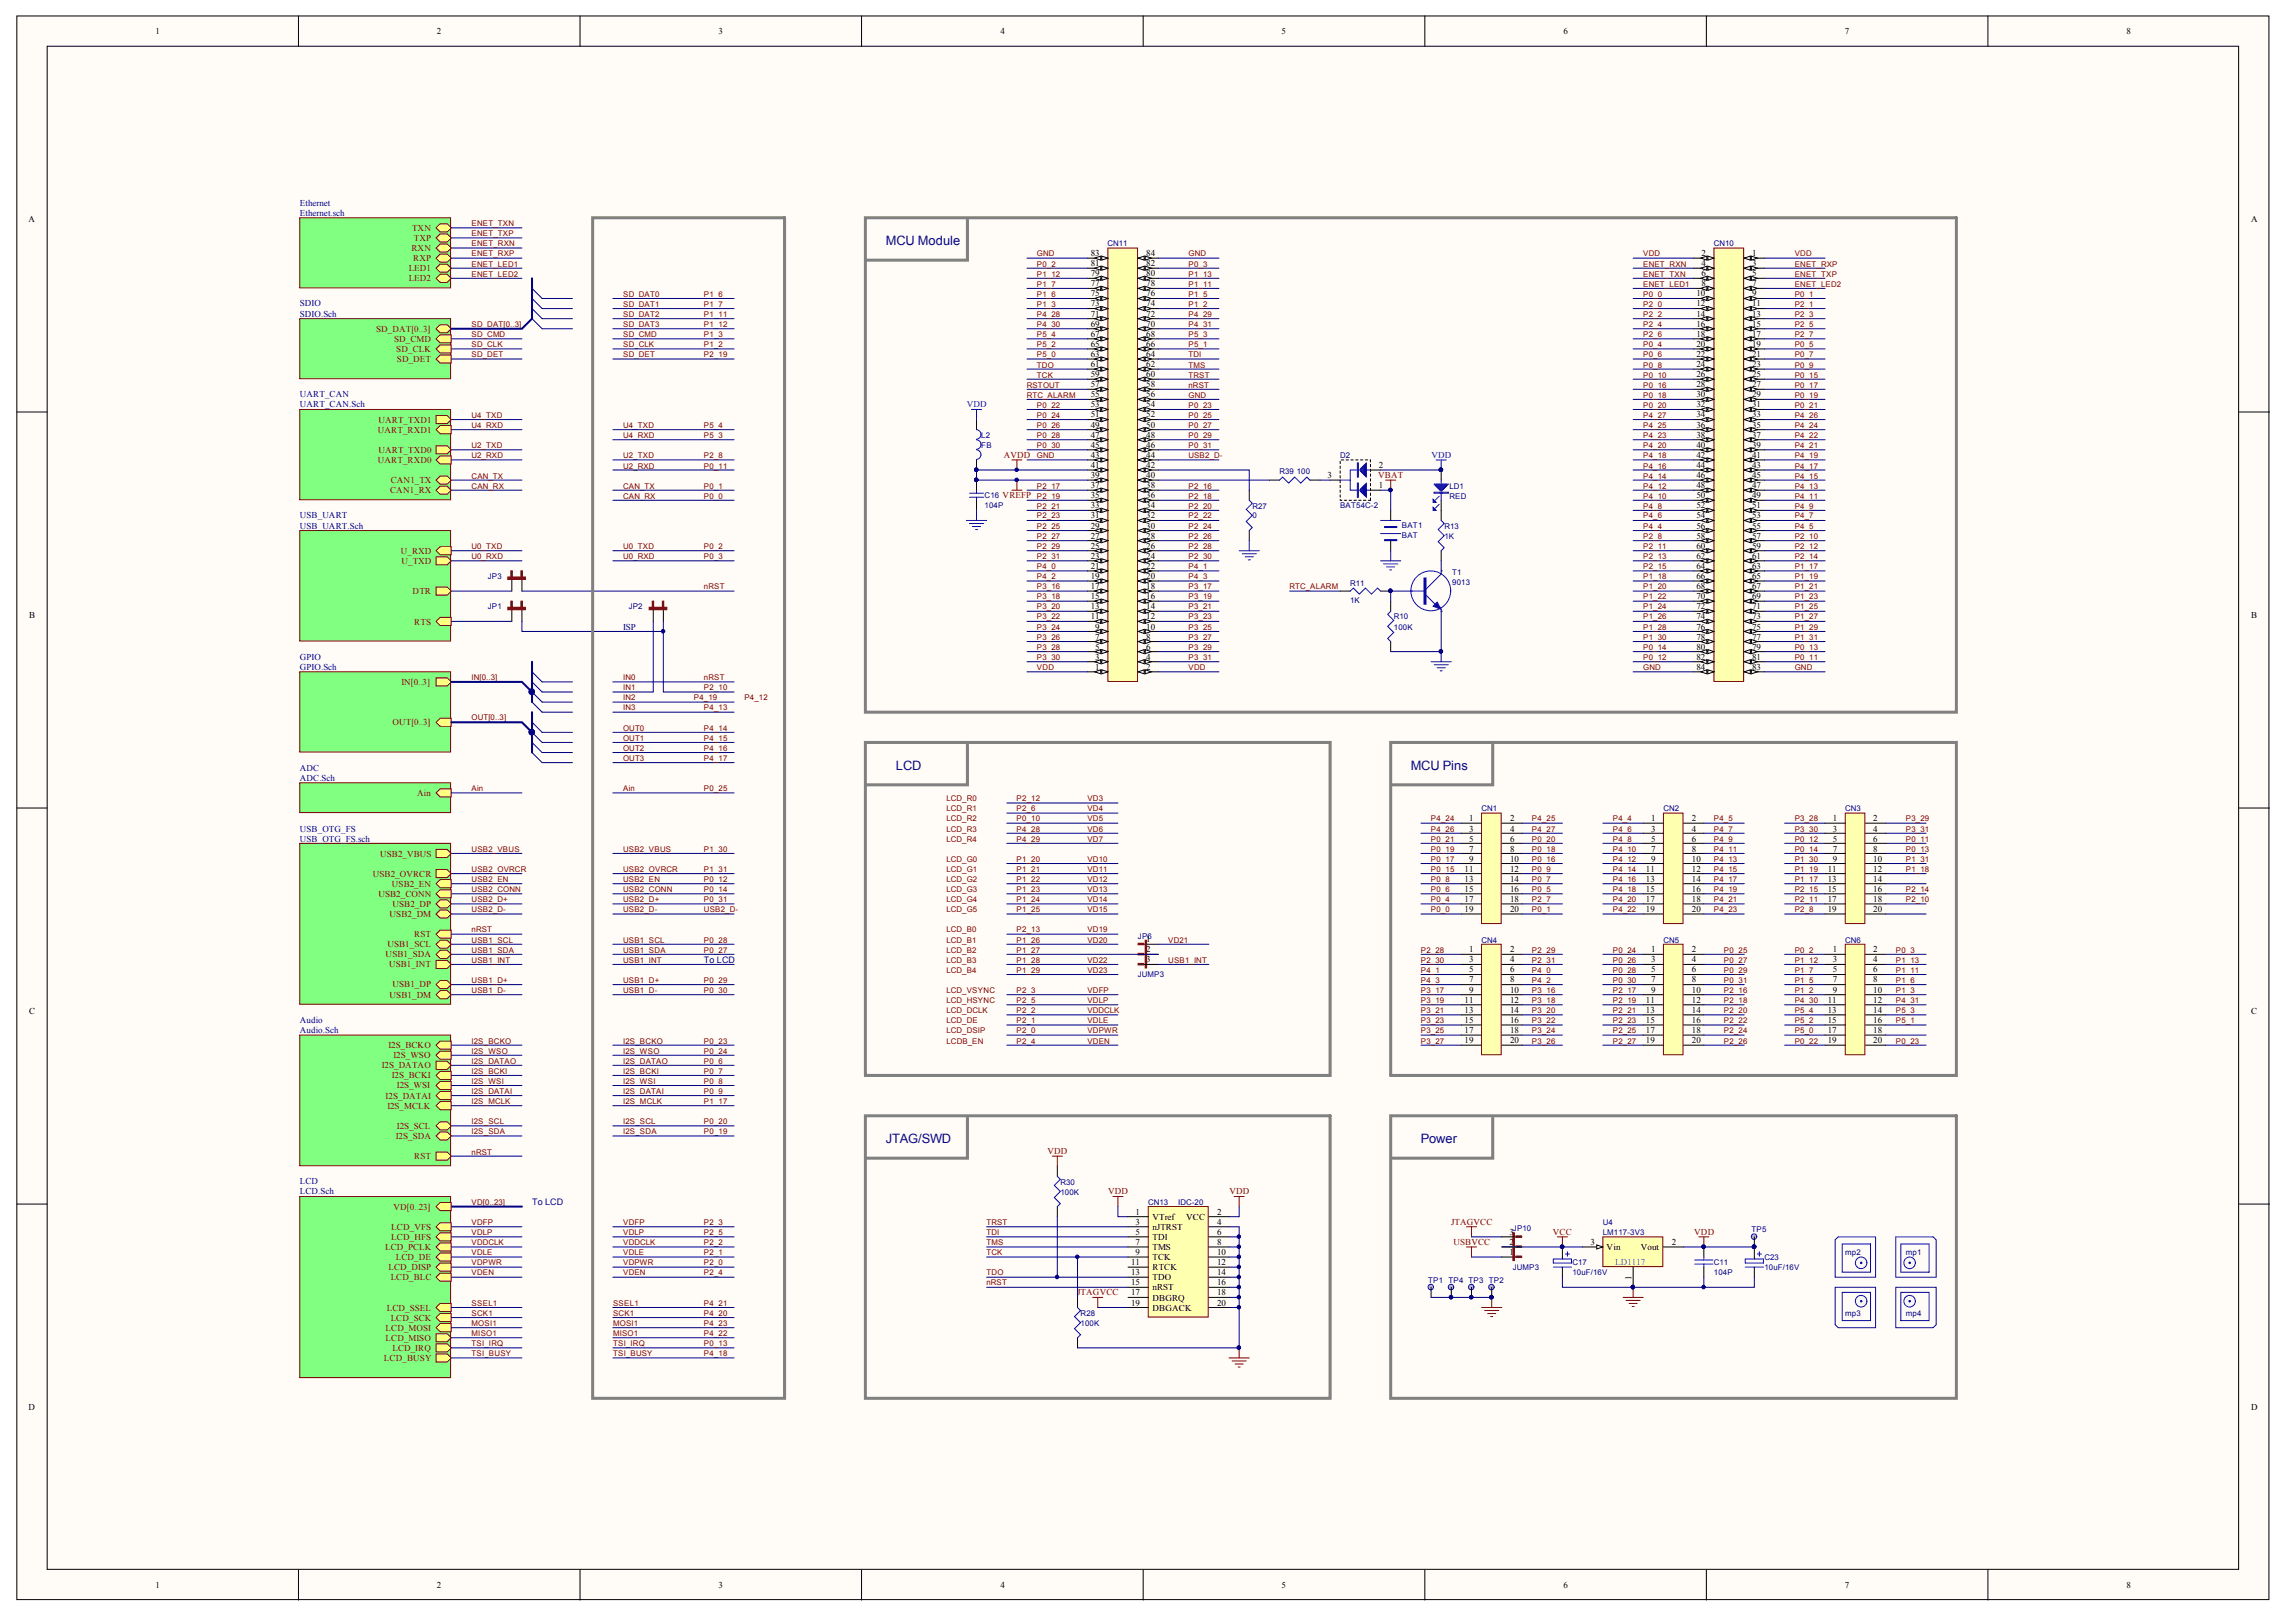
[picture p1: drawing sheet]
<svg xmlns="http://www.w3.org/2000/svg" width="287mm" height="203mm" viewBox="0 0 287 203" stroke-linecap="round" stroke-linejoin="round" font-family="sans-serif">
<defs><g id="words">
<g font-size="1.6" fill="#11037f">
<text x="110.9" y="30.7">MCU Module</text>
<text x="112.2" y="96.4">LCD</text>
<text x="176.6" y="96.4">MCU Pins</text>
<text x="110.9" y="143.2">JTAG/SWD</text>
<text x="177.9" y="143.2">Power</text>
</g>
<g font-size="1.1">
<text x="19.5" y="4.3">1</text>
<text x="54.7" y="4.3">2</text>
<text x="90" y="4.3">3</text>
<text x="125.2" y="4.3">4</text>
<text x="160.4" y="4.3">5</text>
<text x="195.7" y="4.3">6</text>
<text x="230.9" y="4.3">7</text>
<text x="266.2" y="4.3">8</text>
<text x="3.6" y="27.8">A</text>
<text x="281.8" y="27.8">A</text>
<text x="136.6" y="35.8">77</text>
<text x="136.6" y="34.6">79</text>
<text x="136.6" y="33.3">81</text>
<text x="136.6" y="32">83</text>
<text x="143.5" y="35.8">78</text>
<text x="143.5" y="34.6">80</text>
<text x="143.5" y="33.3">82</text>
<text x="143.5" y="32">84</text>
<text x="213" y="32">2</text>
<text x="213" y="33.3">4</text>
<text x="213" y="34.6">6</text>
<text x="213" y="35.8">8</text>
<text x="219.3" y="32">1</text>
<text x="219.3" y="33.3">3</text>
<text x="219.3" y="34.6">5</text>
<text x="219.3" y="35.8">7</text>
<text x="136.6" y="40.9">69</text>
<text x="136.6" y="39.6">71</text>
<text x="136.6" y="38.4">73</text>
<text x="136.6" y="37.1">75</text>
<text x="143.5" y="40.9">70</text>
<text x="143.5" y="39.6">72</text>
<text x="143.5" y="38.4">74</text>
<text x="143.5" y="37.1">76</text>
<text x="212.4" y="37.1">10</text>
<text x="212.4" y="38.4">12</text>
<text x="212.4" y="39.6">14</text>
<text x="212.4" y="40.9">16</text>
<text x="219.3" y="37.1">9</text>
<text x="219.3" y="38.4">11</text>
<text x="219.3" y="39.6">13</text>
<text x="219.3" y="40.9">15</text>
<text x="136.6" y="47.2">59</text>
<text x="136.6" y="45.9">61</text>
<text x="136.6" y="44.7">63</text>
<text x="136.6" y="43.4">65</text>
<text x="136.6" y="42.2">67</text>
<text x="143.5" y="47.2">60</text>
<text x="143.5" y="45.9">62</text>
<text x="143.5" y="44.7">64</text>
<text x="143.5" y="43.4">66</text>
<text x="143.5" y="42.2">68</text>
<text x="212.4" y="42.2">18</text>
<text x="212.4" y="43.4">20</text>
<text x="212.4" y="44.7">22</text>
<text x="212.4" y="45.9">24</text>
<text x="212.4" y="47.2">26</text>
<text x="219.3" y="42.2">17</text>
<text x="219.3" y="43.4">19</text>
<text x="219.3" y="44.7">21</text>
<text x="219.3" y="45.9">23</text>
<text x="219.3" y="47.2">25</text>
<text x="136.6" y="53.5">49</text>
<text x="136.6" y="52.3">51</text>
<text x="136.6" y="51">53</text>
<text x="136.6" y="49.7">55</text>
<text x="136.6" y="48.5">57</text>
<text x="143.5" y="53.5">50</text>
<text x="143.5" y="52.3">52</text>
<text x="143.5" y="51">54</text>
<text x="143.5" y="49.7">56</text>
<text x="143.5" y="48.5">58</text>
<text x="212.4" y="48.5">28</text>
<text x="212.4" y="49.7">30</text>
<text x="212.4" y="51">32</text>
<text x="212.4" y="52.3">34</text>
<text x="212.4" y="53.5">36</text>
<text x="219.3" y="48.5">27</text>
<text x="219.3" y="49.7">29</text>
<text x="219.3" y="51">31</text>
<text x="219.3" y="52.3">33</text>
<text x="219.3" y="53.5">35</text>
<text x="136.6" y="59.9">39</text>
<text x="136.6" y="58.6">41</text>
<text x="136.6" y="57.3">43</text>
<text x="136.6" y="56.1">45</text>
<text x="136.6" y="54.8">47</text>
<text x="143.5" y="59.9">40</text>
<text x="143.5" y="58.6">42</text>
<text x="143.5" y="57.3">44</text>
<text x="143.5" y="56.1">46</text>
<text x="143.5" y="54.8">48</text>
<text x="166.2" y="59.9">3</text>
<text x="172.6" y="58.6">2</text>
<text x="212.4" y="54.8">38</text>
<text x="212.4" y="56.1">40</text>
<text x="212.4" y="57.3">42</text>
<text x="212.4" y="58.6">44</text>
<text x="212.4" y="59.9">46</text>
<text x="219.3" y="54.8">37</text>
<text x="219.3" y="56.1">39</text>
<text x="219.3" y="57.3">41</text>
<text x="219.3" y="58.6">43</text>
<text x="219.3" y="59.9">45</text>
<text x="136.6" y="64.9">31</text>
<text x="136.6" y="63.6">33</text>
<text x="136.6" y="62.4">35</text>
<text x="136.6" y="61.1">37</text>
<text x="143.5" y="64.9">32</text>
<text x="143.5" y="63.6">34</text>
<text x="143.5" y="62.4">36</text>
<text x="143.5" y="61.1">38</text>
<text x="172.6" y="61.1">1</text>
<text x="212.4" y="61.1">48</text>
<text x="212.4" y="62.4">50</text>
<text x="212.4" y="63.6">52</text>
<text x="212.4" y="64.9">54</text>
<text x="219.3" y="61.1">47</text>
<text x="219.3" y="62.4">49</text>
<text x="219.3" y="63.6">51</text>
<text x="219.3" y="64.9">53</text>
<text x="136.6" y="71.2">21</text>
<text x="136.6" y="70">23</text>
<text x="136.6" y="68.7">25</text>
<text x="136.6" y="67.4">27</text>
<text x="136.6" y="66.2">29</text>
<text x="143.5" y="71.2">22</text>
<text x="143.5" y="70">24</text>
<text x="143.5" y="68.7">26</text>
<text x="143.5" y="67.4">28</text>
<text x="143.5" y="66.2">30</text>
<text x="212.4" y="66.2">56</text>
<text x="212.4" y="67.4">58</text>
<text x="212.4" y="68.7">60</text>
<text x="212.4" y="70">62</text>
<text x="212.4" y="71.2">64</text>
<text x="219.3" y="66.2">55</text>
<text x="219.3" y="67.4">57</text>
<text x="219.3" y="68.7">59</text>
<text x="219.3" y="70">61</text>
<text x="219.3" y="71.2">63</text>
<text x="3.7" y="77.4">B</text>
<text x="136.6" y="77.6">11</text>
<text x="136.6" y="76.3">13</text>
<text x="136.6" y="75">15</text>
<text x="136.6" y="73.8">17</text>
<text x="136.6" y="72.5">19</text>
<text x="143.5" y="77.6">12</text>
<text x="143.5" y="76.3">14</text>
<text x="143.5" y="75">16</text>
<text x="143.5" y="73.8">18</text>
<text x="143.5" y="72.5">20</text>
<text x="212.4" y="72.5">66</text>
<text x="212.4" y="73.8">68</text>
<text x="212.4" y="75">70</text>
<text x="212.4" y="76.3">72</text>
<text x="212.4" y="77.6">74</text>
<text x="219.3" y="72.5">65</text>
<text x="219.3" y="73.8">67</text>
<text x="219.3" y="75">69</text>
<text x="219.3" y="76.3">71</text>
<text x="219.3" y="77.6">73</text>
<text x="281.8" y="77.4">B</text>
<text x="137.1" y="83.9">1</text>
<text x="137.1" y="82.6">3</text>
<text x="137.1" y="81.3">5</text>
<text x="137.1" y="80.1">7</text>
<text x="137.1" y="78.8">9</text>
<text x="143.5" y="83.9">2</text>
<text x="143.5" y="82.6">4</text>
<text x="143.5" y="81.3">6</text>
<text x="143.5" y="80.1">8</text>
<text x="143.5" y="78.8">10</text>
<text x="212.4" y="78.8">76</text>
<text x="212.4" y="80.1">78</text>
<text x="212.4" y="81.3">80</text>
<text x="212.4" y="82.6">82</text>
<text x="212.4" y="83.9">84</text>
<text x="219.3" y="78.8">75</text>
<text x="219.3" y="80.1">77</text>
<text x="219.3" y="81.3">79</text>
<text x="219.3" y="82.6">81</text>
<text x="219.3" y="83.9">83</text>
<text x="183.9" y="102.8">1</text>
<text x="183.9" y="104.1">3</text>
<text x="183.9" y="105.4">5</text>
<text x="183.9" y="106.6">7</text>
<text x="183.9" y="107.9">9</text>
<text x="189" y="102.8">2</text>
<text x="189" y="104.1">4</text>
<text x="189" y="105.4">6</text>
<text x="189" y="106.6">8</text>
<text x="189" y="107.9">10</text>
<text x="206.7" y="102.8">1</text>
<text x="206.7" y="104.1">3</text>
<text x="206.7" y="105.4">5</text>
<text x="206.7" y="106.6">7</text>
<text x="206.7" y="107.9">9</text>
<text x="211.8" y="102.8">2</text>
<text x="211.8" y="104.1">4</text>
<text x="211.8" y="105.4">6</text>
<text x="211.8" y="106.6">8</text>
<text x="211.8" y="107.9">10</text>
<text x="229.5" y="102.8">1</text>
<text x="229.5" y="104.1">3</text>
<text x="229.5" y="105.4">5</text>
<text x="229.5" y="106.6">7</text>
<text x="229.5" y="107.9">9</text>
<text x="234.5" y="102.8">2</text>
<text x="234.5" y="104.1">4</text>
<text x="234.5" y="105.4">6</text>
<text x="234.5" y="106.6">8</text>
<text x="234.5" y="107.9">10</text>
<text x="183.4" y="109.2">11</text>
<text x="183.4" y="110.4">13</text>
<text x="183.4" y="111.7">15</text>
<text x="183.4" y="112.9">17</text>
<text x="189" y="109.2">12</text>
<text x="189" y="110.4">14</text>
<text x="189" y="111.7">16</text>
<text x="189" y="112.9">18</text>
<text x="206.1" y="109.2">11</text>
<text x="206.1" y="110.4">13</text>
<text x="206.1" y="111.7">15</text>
<text x="206.1" y="112.9">17</text>
<text x="211.8" y="109.2">12</text>
<text x="211.8" y="110.4">14</text>
<text x="211.8" y="111.7">16</text>
<text x="211.8" y="112.9">18</text>
<text x="228.8" y="109.2">11</text>
<text x="228.8" y="110.4">13</text>
<text x="228.8" y="111.7">15</text>
<text x="228.8" y="112.9">17</text>
<text x="234.5" y="109.2">12</text>
<text x="234.5" y="110.4">14</text>
<text x="234.5" y="111.7">16</text>
<text x="234.5" y="112.9">18</text>
<text x="143.5" y="117.9">1</text>
<text x="143.5" y="119.2">2</text>
<text x="183.4" y="114.2">19</text>
<text x="183.9" y="119.2">1</text>
<text x="189" y="119.2">2</text>
<text x="189" y="114.2">20</text>
<text x="206.1" y="114.2">19</text>
<text x="206.7" y="119.2">1</text>
<text x="211.8" y="119.2">2</text>
<text x="211.8" y="114.2">20</text>
<text x="228.8" y="114.2">19</text>
<text x="229.5" y="119.2">1</text>
<text x="234.5" y="119.2">2</text>
<text x="234.5" y="114.2">20</text>
<text x="143.5" y="120.5">3</text>
<text x="183.4" y="125.5">11</text>
<text x="183.9" y="120.5">3</text>
<text x="183.9" y="121.7">5</text>
<text x="183.9" y="123">7</text>
<text x="183.9" y="124.3">9</text>
<text x="189" y="120.5">4</text>
<text x="189" y="121.7">6</text>
<text x="189" y="123">8</text>
<text x="189" y="124.3">10</text>
<text x="189" y="125.5">12</text>
<text x="206.1" y="125.5">11</text>
<text x="206.7" y="120.5">3</text>
<text x="206.7" y="121.7">5</text>
<text x="206.7" y="123">7</text>
<text x="206.7" y="124.3">9</text>
<text x="211.8" y="120.5">4</text>
<text x="211.8" y="121.7">6</text>
<text x="211.8" y="123">8</text>
<text x="211.8" y="124.3">10</text>
<text x="211.8" y="125.5">12</text>
<text x="228.8" y="125.5">11</text>
<text x="229.5" y="120.5">3</text>
<text x="229.5" y="121.7">5</text>
<text x="229.5" y="123">7</text>
<text x="229.5" y="124.3">9</text>
<text x="234.5" y="120.5">4</text>
<text x="234.5" y="121.7">6</text>
<text x="234.5" y="123">8</text>
<text x="234.5" y="124.3">10</text>
<text x="234.5" y="125.5">12</text>
<text x="3.7" y="127">C</text>
<text x="183.4" y="126.8">13</text>
<text x="183.4" y="128.1">15</text>
<text x="183.4" y="129.3">17</text>
<text x="183.4" y="130.6">19</text>
<text x="189" y="126.8">14</text>
<text x="189" y="128.1">16</text>
<text x="189" y="129.3">18</text>
<text x="189" y="130.6">20</text>
<text x="206.1" y="126.8">13</text>
<text x="206.1" y="128.1">15</text>
<text x="206.1" y="129.3">17</text>
<text x="206.1" y="130.6">19</text>
<text x="211.8" y="126.8">14</text>
<text x="211.8" y="128.1">16</text>
<text x="211.8" y="129.3">18</text>
<text x="211.8" y="130.6">20</text>
<text x="228.8" y="126.8">13</text>
<text x="228.8" y="128.1">15</text>
<text x="228.8" y="129.3">17</text>
<text x="228.8" y="130.6">19</text>
<text x="234.5" y="126.8">14</text>
<text x="234.5" y="128.1">16</text>
<text x="234.5" y="129.3">18</text>
<text x="234.5" y="130.6">20</text>
<text x="281.8" y="127">C</text>
<text x="142.2" y="152.1">1</text>
<text x="142.2" y="153.3">3</text>
<text x="142.2" y="154.6">5</text>
<text x="142.2" y="155.9">7</text>
<text x="144.3" y="152.7">VTref</text>
<text x="144.3" y="154">nJTRST</text>
<text x="144.3" y="155.2">TDI</text>
<text x="148.5" y="152.7">VCC</text>
<text x="152.4" y="152.1">2</text>
<text x="152.4" y="153.3">4</text>
<text x="152.4" y="154.6">6</text>
<text x="152.4" y="155.9">8</text>
<text x="189" y="155.9">2</text>
<text x="189" y="154.6">3</text>
<text x="199.1" y="155.9">3</text>
<text x="209.3" y="155.9">2</text>
<text x="141.6" y="158.4">11</text>
<text x="141.6" y="159.7">13</text>
<text x="141.6" y="160.9">15</text>
<text x="142.2" y="157.1">9</text>
<text x="144.3" y="156.5">TMS</text>
<text x="144.3" y="157.8">TCK</text>
<text x="144.3" y="159">RTCK</text>
<text x="144.3" y="160.3">TDO</text>
<text x="144.3" y="161.6">nRST</text>
<text x="152.4" y="157.1">10</text>
<text x="152.4" y="158.4">12</text>
<text x="152.4" y="159.7">14</text>
<text x="152.4" y="160.9">16</text>
<text x="189" y="157.1">1</text>
<text x="201.1" y="156.5">Vin</text>
<text x="204.2" y="160.2" transform="rotate(-90 204.2 160.2)">1</text>
<text x="205.4" y="156.5">Vout</text>
<text x="141.6" y="162.2">17</text>
<text x="141.6" y="163.5">19</text>
<text x="144.3" y="162.8">DBGRQ</text>
<text x="144.3" y="164.1">DBGACK</text>
<text x="152.4" y="162.2">18</text>
<text x="152.4" y="163.5">20</text>
<text x="3.6" y="176.6">D</text>
<text x="281.8" y="176.6">D</text>
<text x="19.5" y="198.9">1</text>
<text x="54.7" y="198.9">2</text>
<text x="90" y="198.9">3</text>
<text x="125.2" y="198.9">4</text>
<text x="160.4" y="198.9">5</text>
<text x="195.7" y="198.9">6</text>
<text x="230.9" y="198.9">7</text>
<text x="266.2" y="198.9">8</text>
</g>
<g font-size="1.1" fill="#000080">
<text x="37.5" y="25.8">Ethernet</text>
<text x="37.5" y="27">Ethernet.sch</text>
<text x="37.5" y="38.4">SDIO</text>
<text x="37.5" y="39.6">SDIO.Sch</text>
<text x="37.5" y="49.7">UART_CAN</text>
<text x="37.5" y="51">UART_CAN.Sch</text>
<text x="37.5" y="64.9">USB_UART</text>
<text x="37.5" y="66.2">USB_UART.Sch</text>
<text x="37.5" y="82.6">GPIO</text>
<text x="37.5" y="83.9">GPIO.Sch</text>
<text x="78" y="78.8">ISP</text>
<text x="37.5" y="96.5">ADC</text>
<text x="37.5" y="97.8">ADC.Sch</text>
<text x="37.5" y="104.1">USB_OTG_FS</text>
<text x="37.5" y="105.4">USB_OTG_FS.sch</text>
<text x="88.1" y="120.5">To LCD</text>
<text x="37.5" y="128.1">Audio</text>
<text x="37.5" y="129.3">Audio.Sch</text>
<text x="37.5" y="148.3">LCD</text>
<text x="37.5" y="149.6">LCD.Sch</text>
<text x="66.6" y="150.8">To LCD</text>
</g>
<g font-size="1.1" fill="#800000">
<text x="51.6" y="28.9">TXN</text>
<text x="51.2" y="35.2">LED2</text>
<text x="51.2" y="33.9">LED1</text>
<text x="51.5" y="31.4">RXN</text>
<text x="51.7" y="32.7">RXP</text>
<text x="51.8" y="30.1">TXP</text>
<text x="47.1" y="41.5">SD_DAT[0..3]</text>
<text x="49.3" y="42.8">SD_CMD</text>
<text x="49.6" y="44.1">SD_CLK</text>
<text x="49.7" y="45.3">SD_DET</text>
<text x="47.4" y="52.9">UART_TXD1</text>
<text x="47.3" y="54.2">UART_RXD1</text>
<text x="47.3" y="58">UART_RXD0</text>
<text x="47.4" y="56.7">UART_TXD0</text>
<text x="125.7" y="57.3">AVDD</text>
<text x="172.5" y="59.9">VBAT</text>
<text x="48.8" y="61.8">CAN1_RX</text>
<text x="48.9" y="60.5">CAN1_TX</text>
<text x="125.5" y="62.4">VREFP</text>
<text x="50.2" y="69.3">U_RXD</text>
<text x="50.2" y="70.6">U_TXD</text>
<text x="51.7" y="74.4">DTR</text>
<text x="51.9" y="78.2">RTS</text>
<text x="50.2" y="85.8">IN[0..3]</text>
<text x="49.1" y="90.8">OUT[0..3]</text>
<text x="52.2" y="99.7">Ain</text>
<text x="47.6" y="107.3">USB2_VBUS</text>
<text x="46.7" y="109.8">USB2_OVRCR</text>
<text x="47.4" y="112.3">USB2_CONN</text>
<text x="49.1" y="111.1">USB2_EN</text>
<text x="49.1" y="113.5">USB2_DP</text>
<text x="48.3" y="119.8">USB1_SDA</text>
<text x="48.5" y="118.6">USB1_SCL</text>
<text x="48.8" y="114.8">USB2_DM</text>
<text x="51.9" y="117.3">RST</text>
<text x="48.7" y="121.1">USB1_INT</text>
<text x="48.8" y="124.9">USB1_DM</text>
<text x="49.1" y="123.6">USB1_DP</text>
<text x="48.6" y="131.2">I2S_BCKO</text>
<text x="47.8" y="133.7">I2S_DATAO</text>
<text x="48.3" y="137.5">I2S_DATAI</text>
<text x="49.1" y="135">I2S_BCKI</text>
<text x="49.3" y="132.5">I2S_WSO</text>
<text x="49.7" y="136.3">I2S_WSI</text>
<text x="48.5" y="138.8">I2S_MCLK</text>
<text x="49.5" y="142.6">I2S_SDA</text>
<text x="49.7" y="141.3">I2S_SCL</text>
<text x="51.9" y="145.1">RST</text>
<text x="131.1" y="144.5">VDD</text>
<text x="138.7" y="149.6">VDD</text>
<text x="153.9" y="149.6">VDD</text>
<text x="49" y="154">LCD_VFS</text>
<text x="49" y="155.2">LCD_HFS</text>
<text x="49.3" y="151.4">VD[0..23]</text>
<text x="181.7" y="153.3">JTAGVCC</text>
<text x="182" y="155.9">USBVCC</text>
<text x="194.4" y="154.6">VCC</text>
<text x="212.1" y="154.6">VDD</text>
<text x="48.2" y="156.5">LCD_PCLK</text>
<text x="48.6" y="159">LCD_DISP</text>
<text x="48.9" y="160.3">LCD_BLC</text>
<text x="49.5" y="157.8">LCD_DE</text>
<text x="48.3" y="166.6">LCD_MOSI</text>
<text x="48.3" y="167.9">LCD_MISO</text>
<text x="48.4" y="164.1">LCD_SSEL</text>
<text x="48.9" y="165.4">LCD_SCK</text>
<text x="134.9" y="162.2">JTAGVCC</text>
<text x="48.1" y="170.4">LCD_BUSY</text>
<text x="49.1" y="169.1">LCD_IRQ</text>
</g>
<g font-size="1.1" fill="#00f">
<text x="121" y="51">VDD</text>
<text x="179.2" y="57.3">VDD</text>
</g>
<text font-size="1.1" fill="#009cca" x="202.2" y="158.4">LD1117</text>
<g font-size="1" fill="#800000">
<text x="59" y="29.6">ENET_TXP</text>
<text x="59" y="28.3">ENET_TXN</text>
<text x="59" y="30.8">ENET_RXN</text>
<text x="59" y="32.1">ENET_RXP</text>
<text x="59" y="33.4">ENET_LED1</text>
<text x="59" y="34.6">ENET_LED2</text>
<text x="129.8" y="32.1">GND</text>
<text x="129.8" y="33.4">P0_2</text>
<text x="129.8" y="35.9">P1_7</text>
<text x="129.8" y="34.6">P1_12</text>
<text x="148.8" y="32.1">GND</text>
<text x="148.8" y="33.4">P0_3</text>
<text x="148.8" y="35.9">P1_11</text>
<text x="148.8" y="34.6">P1_13</text>
<text x="205.7" y="32.1">VDD</text>
<text x="205.7" y="33.4">ENET_RXN</text>
<text x="205.7" y="34.6">ENET_TXN</text>
<text x="205.7" y="35.9">ENET_LED1</text>
<text x="224.7" y="32.1">VDD</text>
<text x="224.7" y="33.4">ENET_RXP</text>
<text x="224.7" y="34.6">ENET_TXP</text>
<text x="224.7" y="35.9">ENET_LED2</text>
<text x="59" y="41">SD_DAT[0..3]</text>
<text x="78" y="37.2">SD_DAT0</text>
<text x="78" y="38.4">SD_DAT1</text>
<text x="78" y="39.7">SD_DAT2</text>
<text x="78" y="41">SD_DAT3</text>
<text x="88.1" y="37.2">P1_6</text>
<text x="88.1" y="38.4">P1_7</text>
<text x="88.1" y="39.7">P1_11</text>
<text x="88.1" y="41">P1_12</text>
<text x="129.8" y="38.4">P1_3</text>
<text x="129.8" y="37.2">P1_6</text>
<text x="129.8" y="39.7">P4_28</text>
<text x="129.8" y="41">P4_30</text>
<text x="148.8" y="38.4">P1_2</text>
<text x="148.8" y="37.2">P1_5</text>
<text x="148.8" y="39.7">P4_29</text>
<text x="148.8" y="41">P4_31</text>
<text x="205.7" y="37.2">P0_0</text>
<text x="205.7" y="38.4">P2_0</text>
<text x="205.7" y="39.7">P2_2</text>
<text x="205.7" y="41">P2_4</text>
<text x="224.7" y="37.2">P0_1</text>
<text x="224.7" y="38.4">P2_1</text>
<text x="224.7" y="39.7">P2_3</text>
<text x="224.7" y="41">P2_5</text>
<text x="59" y="42.2">SD_CMD</text>
<text x="59" y="43.5">SD_CLK</text>
<text x="59" y="44.8">SD_DET</text>
<text x="78" y="42.2">SD_CMD</text>
<text x="78" y="43.5">SD_CLK</text>
<text x="78" y="44.8">SD_DET</text>
<text x="88.1" y="43.5">P1_2</text>
<text x="88.1" y="42.2">P1_3</text>
<text x="88.1" y="44.8">P2_19</text>
<text x="129.8" y="46">TDO</text>
<text x="129.8" y="47.3">TCK</text>
<text x="129.8" y="44.8">P5_0</text>
<text x="129.8" y="43.5">P5_2</text>
<text x="129.8" y="42.2">P5_4</text>
<text x="148.8" y="46">TMS</text>
<text x="148.8" y="44.8">TDI</text>
<text x="148.8" y="47.3">TRST</text>
<text x="148.8" y="43.5">P5_1</text>
<text x="148.8" y="42.2">P5_3</text>
<text x="205.7" y="43.5">P0_4</text>
<text x="205.7" y="44.8">P0_6</text>
<text x="205.7" y="46">P0_8</text>
<text x="205.7" y="47.3">P0_10</text>
<text x="205.7" y="42.2">P2_6</text>
<text x="224.7" y="43.5">P0_5</text>
<text x="224.7" y="44.8">P0_7</text>
<text x="224.7" y="46">P0_9</text>
<text x="224.7" y="47.3">P0_15</text>
<text x="224.7" y="42.2">P2_7</text>
<text x="59" y="52.3">U4_TXD</text>
<text x="59" y="53.6">U4_RXD</text>
<text x="78" y="53.6">U4_TXD</text>
<text x="88.1" y="53.6">P5_4</text>
<text x="128.5" y="48.5">RSTOUT</text>
<text x="128.5" y="49.8">RTC_ALARM</text>
<text x="129.8" y="51.1">P0_22</text>
<text x="129.8" y="52.3">P0_24</text>
<text x="129.8" y="53.6">P0_26</text>
<text x="148.8" y="49.8">GND</text>
<text x="148.8" y="51.1">P0_23</text>
<text x="148.8" y="52.3">P0_25</text>
<text x="148.8" y="53.6">P0_27</text>
<text x="148.8" y="48.5">nRST</text>
<text x="205.7" y="48.5">P0_16</text>
<text x="205.7" y="49.8">P0_18</text>
<text x="205.7" y="51.1">P0_20</text>
<text x="205.7" y="53.6">P4_25</text>
<text x="205.7" y="52.3">P4_27</text>
<text x="224.7" y="48.5">P0_17</text>
<text x="224.7" y="49.8">P0_19</text>
<text x="224.7" y="51.1">P0_21</text>
<text x="224.7" y="53.6">P4_24</text>
<text x="224.7" y="52.3">P4_26</text>
<text x="59" y="59.9">CAN_TX</text>
<text x="59" y="56.1">U2_TXD</text>
<text x="59" y="57.4">U2_RXD</text>
<text x="78" y="54.9">U4_RXD</text>
<text x="78" y="57.4">U2_TXD</text>
<text x="78" y="58.7">U2_RXD</text>
<text x="88.1" y="54.9">P5_3</text>
<text x="88.1" y="58.7">P0_11</text>
<text x="88.1" y="57.4">P2_8</text>
<text x="129.8" y="57.4">GND</text>
<text x="129.8" y="54.9">P0_28</text>
<text x="129.8" y="56.1">P0_30</text>
<text x="148.8" y="54.9">P0_29</text>
<text x="148.8" y="56.1">P0_31</text>
<text x="148.8" y="57.4">USB2_D-</text>
<text x="205.7" y="59.9">P4_14</text>
<text x="205.7" y="58.7">P4_16</text>
<text x="205.7" y="57.4">P4_18</text>
<text x="205.7" y="56.1">P4_20</text>
<text x="205.7" y="54.9">P4_23</text>
<text x="224.7" y="59.9">P4_15</text>
<text x="224.7" y="58.7">P4_17</text>
<text x="224.7" y="57.4">P4_19</text>
<text x="224.7" y="56.1">P4_21</text>
<text x="224.7" y="54.9">P4_22</text>
<text x="59" y="61.2">CAN_RX</text>
<text x="78" y="62.5">CAN_RX</text>
<text x="78" y="61.2">CAN_TX</text>
<text x="88.1" y="62.5">P0_0</text>
<text x="88.1" y="61.2">P0_1</text>
<text x="129.8" y="61.2">P2_17</text>
<text x="129.8" y="62.5">P2_19</text>
<text x="129.8" y="63.7">P2_21</text>
<text x="129.8" y="64.9">P2_23</text>
<text x="148.8" y="61.2">P2_16</text>
<text x="148.8" y="62.5">P2_18</text>
<text x="148.8" y="63.7">P2_20</text>
<text x="148.8" y="64.9">P2_22</text>
<text x="205.7" y="64.9">P4_6</text>
<text x="205.7" y="63.7">P4_8</text>
<text x="205.7" y="62.5">P4_10</text>
<text x="205.7" y="61.2">P4_12</text>
<text x="224.7" y="64.9">P4_7</text>
<text x="224.7" y="63.7">P4_9</text>
<text x="224.7" y="62.5">P4_11</text>
<text x="224.7" y="61.2">P4_13</text>
<text x="59" y="68.7">U0_TXD</text>
<text x="59" y="70">U0_RXD</text>
<text x="78" y="68.7">U0_TXD</text>
<text x="78" y="70">U0_RXD</text>
<text x="88.1" y="68.7">P0_2</text>
<text x="88.1" y="70">P0_3</text>
<text x="129.8" y="66.2">P2_25</text>
<text x="129.8" y="67.4">P2_27</text>
<text x="129.8" y="68.7">P2_29</text>
<text x="129.8" y="70">P2_31</text>
<text x="129.8" y="71.2">P4_0</text>
<text x="148.8" y="66.2">P2_24</text>
<text x="148.8" y="67.4">P2_26</text>
<text x="148.8" y="68.7">P2_28</text>
<text x="148.8" y="70">P2_30</text>
<text x="148.8" y="71.2">P4_1</text>
<text x="205.7" y="67.4">P2_8</text>
<text x="205.7" y="68.7">P2_11</text>
<text x="205.7" y="70">P2_13</text>
<text x="205.7" y="71.2">P2_15</text>
<text x="205.7" y="66.2">P4_4</text>
<text x="224.7" y="71.2">P1_17</text>
<text x="224.7" y="67.4">P2_10</text>
<text x="224.7" y="68.7">P2_12</text>
<text x="224.7" y="70">P2_14</text>
<text x="224.7" y="66.2">P4_5</text>
<text x="88.1" y="73.8">nRST</text>
<text x="129.8" y="72.5">P4_2</text>
<text x="129.8" y="73.8">P3_16</text>
<text x="129.8" y="75">P3_18</text>
<text x="129.8" y="76.3">P3_20</text>
<text x="129.8" y="77.6">P3_22</text>
<text x="148.8" y="72.5">P4_3</text>
<text x="148.8" y="73.8">P3_17</text>
<text x="148.8" y="75">P3_19</text>
<text x="148.8" y="76.3">P3_21</text>
<text x="148.8" y="77.6">P3_23</text>
<text x="161.4" y="73.8">RTC_ALARM</text>
<text x="205.7" y="72.5">P1_18</text>
<text x="205.7" y="73.8">P1_20</text>
<text x="205.7" y="75">P1_22</text>
<text x="205.7" y="76.3">P1_24</text>
<text x="205.7" y="77.6">P1_26</text>
<text x="224.7" y="72.5">P1_19</text>
<text x="224.7" y="73.8">P1_21</text>
<text x="224.7" y="75">P1_23</text>
<text x="224.7" y="76.3">P1_25</text>
<text x="224.7" y="77.6">P1_27</text>
<text x="129.8" y="83.9">VDD</text>
<text x="129.8" y="78.8">P3_24</text>
<text x="129.8" y="80.1">P3_26</text>
<text x="129.8" y="81.3">P3_28</text>
<text x="129.8" y="82.6">P3_30</text>
<text x="148.8" y="83.9">VDD</text>
<text x="148.8" y="78.8">P3_25</text>
<text x="148.8" y="80.1">P3_27</text>
<text x="148.8" y="81.3">P3_29</text>
<text x="148.8" y="82.6">P3_31</text>
<text x="205.7" y="83.9">GND</text>
<text x="205.7" y="82.6">P0_12</text>
<text x="205.7" y="81.3">P0_14</text>
<text x="205.7" y="78.8">P1_28</text>
<text x="205.7" y="80.1">P1_30</text>
<text x="224.7" y="83.9">GND</text>
<text x="224.7" y="82.6">P0_11</text>
<text x="224.7" y="81.3">P0_13</text>
<text x="224.7" y="78.8">P1_29</text>
<text x="224.7" y="80.1">P1_31</text>
<text x="59" y="85.1">IN[0..3]</text>
<text x="78" y="85.1">IN0</text>
<text x="78" y="86.4">IN1</text>
<text x="78" y="87.7">IN2</text>
<text x="78" y="88.9">IN3</text>
<text x="86.9" y="87.7">P4_19</text>
<text x="88.1" y="85.1">nRST</text>
<text x="88.1" y="86.4">P2_10</text>
<text x="88.1" y="88.9">P4_13</text>
<text x="93.2" y="87.7">P4_12</text>
<text x="59" y="90.2">OUT[0..3]</text>
<text x="78" y="91.5">OUT0</text>
<text x="78" y="92.7">OUT1</text>
<text x="78" y="94">OUT2</text>
<text x="78" y="95.3">OUT3</text>
<text x="88.1" y="91.5">P4_14</text>
<text x="88.1" y="92.7">P4_15</text>
<text x="88.1" y="94">P4_16</text>
<text x="88.1" y="95.3">P4_17</text>
<text x="59" y="99">Ain</text>
<text x="78" y="99">Ain</text>
<text x="88.1" y="99">P0_25</text>
<text x="118.5" y="100.3">LCD_R0</text>
<text x="118.5" y="101.6">LCD_R1</text>
<text x="127.3" y="101.6">P2_6</text>
<text x="127.3" y="100.3">P2_12</text>
<text x="136.1" y="101.6">VD4</text>
<text x="136.1" y="100.3">VD3</text>
<text x="59" y="106.6">USB2_VBUS</text>
<text x="78" y="106.6">USB2_VBUS</text>
<text x="88.1" y="106.6">P1_30</text>
<text x="118.5" y="104.1">LCD_R3</text>
<text x="118.5" y="105.4">LCD_R4</text>
<text x="118.5" y="107.9">LCD_G0</text>
<text x="118.5" y="102.8">LCD_R2</text>
<text x="127.3" y="107.9">P1_20</text>
<text x="127.3" y="104.1">P4_28</text>
<text x="127.3" y="105.4">P4_29</text>
<text x="127.3" y="102.8">P0_10</text>
<text x="136.1" y="107.9">VD10</text>
<text x="136.1" y="104.1">VD6</text>
<text x="136.1" y="105.4">VD7</text>
<text x="136.1" y="102.8">VD5</text>
<text x="179.1" y="107.9">P0_17</text>
<text x="179.1" y="106.6">P0_19</text>
<text x="179.1" y="105.4">P0_21</text>
<text x="179.1" y="102.8">P4_24</text>
<text x="179.1" y="104.1">P4_26</text>
<text x="191.8" y="107.9">P0_16</text>
<text x="191.8" y="106.6">P0_18</text>
<text x="191.8" y="105.4">P0_20</text>
<text x="191.8" y="102.8">P4_25</text>
<text x="191.8" y="104.1">P4_27</text>
<text x="201.9" y="102.8">P4_4</text>
<text x="201.9" y="104.1">P4_6</text>
<text x="201.9" y="105.4">P4_8</text>
<text x="201.9" y="106.6">P4_10</text>
<text x="201.9" y="107.9">P4_12</text>
<text x="214.6" y="102.8">P4_5</text>
<text x="214.6" y="104.1">P4_7</text>
<text x="214.6" y="105.4">P4_9</text>
<text x="214.6" y="106.6">P4_11</text>
<text x="214.6" y="107.9">P4_13</text>
<text x="224.7" y="105.4">P0_12</text>
<text x="224.7" y="106.6">P0_14</text>
<text x="224.7" y="107.9">P1_30</text>
<text x="224.7" y="102.8">P3_28</text>
<text x="224.7" y="104.1">P3_30</text>
<text x="238.6" y="105.4">P0_11</text>
<text x="238.6" y="106.6">P0_13</text>
<text x="238.6" y="107.9">P1_31</text>
<text x="238.6" y="102.8">P3_29</text>
<text x="238.6" y="104.1">P3_31</text>
<text x="59" y="110.4">USB2_EN</text>
<text x="59" y="111.7">USB2_CONN</text>
<text x="59" y="109.2">USB2_OVRCR</text>
<text x="59" y="113">USB2_D+</text>
<text x="78" y="110.4">USB2_EN</text>
<text x="78" y="111.7">USB2_CONN</text>
<text x="78" y="109.2">USB2_OVRCR</text>
<text x="78" y="113">USB2_D+</text>
<text x="88.1" y="113">P0_31</text>
<text x="88.1" y="110.4">P0_12</text>
<text x="88.1" y="111.7">P0_14</text>
<text x="88.1" y="109.2">P1_31</text>
<text x="118.5" y="109.2">LCD_G1</text>
<text x="118.5" y="110.4">LCD_G2</text>
<text x="118.5" y="111.7">LCD_G3</text>
<text x="118.5" y="113">LCD_G4</text>
<text x="127.3" y="109.2">P1_21</text>
<text x="127.3" y="110.4">P1_22</text>
<text x="127.3" y="111.7">P1_23</text>
<text x="127.3" y="113">P1_24</text>
<text x="136.1" y="109.2">VD11</text>
<text x="136.1" y="110.4">VD12</text>
<text x="136.1" y="111.7">VD13</text>
<text x="136.1" y="113">VD14</text>
<text x="179.1" y="113">P0_4</text>
<text x="179.1" y="111.7">P0_6</text>
<text x="179.1" y="110.4">P0_8</text>
<text x="179.1" y="109.2">P0_15</text>
<text x="191.8" y="111.7">P0_5</text>
<text x="191.8" y="110.4">P0_7</text>
<text x="191.8" y="109.2">P0_9</text>
<text x="191.8" y="113">P2_7</text>
<text x="201.9" y="109.2">P4_14</text>
<text x="201.9" y="110.4">P4_16</text>
<text x="201.9" y="111.7">P4_18</text>
<text x="201.9" y="113">P4_20</text>
<text x="214.6" y="109.2">P4_15</text>
<text x="214.6" y="110.4">P4_17</text>
<text x="214.6" y="111.7">P4_19</text>
<text x="214.6" y="113">P4_21</text>
<text x="224.7" y="113">P2_11</text>
<text x="224.7" y="111.7">P2_15</text>
<text x="224.7" y="109.2">P1_19</text>
<text x="224.7" y="110.4">P1_17</text>
<text x="238.6" y="113">P2_10</text>
<text x="238.6" y="111.7">P2_14</text>
<text x="238.6" y="109.2">P1_18</text>
<text x="59" y="116.7">nRST</text>
<text x="59" y="114.2">USB2_D-</text>
<text x="59" y="119.3">USB1_SDA</text>
<text x="59" y="118">USB1_SCL</text>
<text x="78" y="119.3">USB1_SDA</text>
<text x="78" y="118">USB1_SCL</text>
<text x="78" y="114.2">USB2_D-</text>
<text x="88.1" y="119.3">P0_27</text>
<text x="88.1" y="118">P0_28</text>
<text x="88.1" y="114.2">USB2_D-</text>
<text x="118.5" y="114.2">LCD_G5</text>
<text x="118.5" y="118">LCD_B1</text>
<text x="118.5" y="119.3">LCD_B2</text>
<text x="118.5" y="116.7">LCD_B0</text>
<text x="127.3" y="114.2">P1_25</text>
<text x="127.3" y="118">P1_26</text>
<text x="127.3" y="119.3">P1_27</text>
<text x="127.3" y="116.7">P2_13</text>
<text x="136.1" y="114.2">VD15</text>
<text x="136.1" y="118">VD20</text>
<text x="136.1" y="116.7">VD19</text>
<text x="146.2" y="118">VD21</text>
<text x="177.9" y="119.3">P2_28</text>
<text x="179.1" y="114.2">P0_0</text>
<text x="191.8" y="114.2">P0_1</text>
<text x="191.8" y="119.3">P2_29</text>
<text x="201.9" y="119.3">P0_24</text>
<text x="201.9" y="114.2">P4_22</text>
<text x="214.6" y="114.2">P4_23</text>
<text x="215.8" y="119.3">P0_25</text>
<text x="224.7" y="119.3">P0_2</text>
<text x="224.7" y="114.2">P2_8</text>
<text x="237.3" y="119.3">P0_3</text>
<text x="59" y="120.5">USB1_INT</text>
<text x="59" y="123.1">USB1_D+</text>
<text x="59" y="124.3">USB1_D-</text>
<text x="78" y="120.5">USB1_INT</text>
<text x="78" y="123.1">USB1_D+</text>
<text x="78" y="124.3">USB1_D-</text>
<text x="88.1" y="123.1">P0_29</text>
<text x="88.1" y="124.3">P0_30</text>
<text x="118.5" y="120.5">LCD_B3</text>
<text x="118.5" y="121.8">LCD_B4</text>
<text x="118.5" y="125.6">LCD_HSYNC</text>
<text x="118.5" y="124.3">LCD_VSYNC</text>
<text x="127.3" y="120.5">P1_28</text>
<text x="127.3" y="121.8">P1_29</text>
<text x="127.3" y="124.3">P2_3</text>
<text x="127.3" y="125.6">P2_5</text>
<text x="136.1" y="120.5">VD22</text>
<text x="136.1" y="121.8">VD23</text>
<text x="136.1" y="124.3">VDFP</text>
<text x="136.1" y="125.6">VDLP</text>
<text x="146.2" y="120.5">USB1_INT</text>
<text x="177.9" y="120.5">P2_30</text>
<text x="177.9" y="121.8">P4_1</text>
<text x="177.9" y="123.1">P4_3</text>
<text x="177.9" y="124.3">P3_17</text>
<text x="177.9" y="125.6">P3_19</text>
<text x="191.8" y="120.5">P2_31</text>
<text x="191.8" y="121.8">P4_0</text>
<text x="191.8" y="123.1">P4_2</text>
<text x="191.8" y="124.3">P3_16</text>
<text x="191.8" y="125.6">P3_18</text>
<text x="201.9" y="120.5">P0_26</text>
<text x="201.9" y="121.8">P0_28</text>
<text x="201.9" y="123.1">P0_30</text>
<text x="201.9" y="124.3">P2_17</text>
<text x="201.9" y="125.6">P2_19</text>
<text x="215.8" y="120.5">P0_27</text>
<text x="215.8" y="121.8">P0_29</text>
<text x="215.8" y="123.1">P0_31</text>
<text x="215.8" y="124.3">P2_16</text>
<text x="215.8" y="125.6">P2_18</text>
<text x="224.7" y="125.6">P4_30</text>
<text x="224.7" y="124.3">P1_2</text>
<text x="224.7" y="123.1">P1_5</text>
<text x="224.7" y="121.8">P1_7</text>
<text x="224.7" y="120.5">P1_12</text>
<text x="237.3" y="125.6">P4_31</text>
<text x="237.3" y="124.3">P1_3</text>
<text x="237.3" y="123.1">P1_6</text>
<text x="237.3" y="121.8">P1_11</text>
<text x="237.3" y="120.5">P1_13</text>
<text x="59" y="130.7">I2S_BCKO</text>
<text x="59" y="131.9">I2S_WSO</text>
<text x="78" y="130.7">I2S_BCKO</text>
<text x="78" y="131.9">I2S_WSO</text>
<text x="88.1" y="130.7">P0_23</text>
<text x="88.1" y="131.9">P0_24</text>
<text x="118.5" y="128.1">LCD_DE</text>
<text x="118.5" y="126.9">LCD_DCLK</text>
<text x="118.5" y="129.4">LCD_DSIP</text>
<text x="118.5" y="130.7">LCDB_EN</text>
<text x="127.3" y="129.4">P2_0</text>
<text x="127.3" y="128.1">P2_1</text>
<text x="127.3" y="126.9">P2_2</text>
<text x="127.3" y="130.7">P2_4</text>
<text x="136.1" y="126.9">VDDCLK</text>
<text x="136.1" y="130.7">VDEN</text>
<text x="136.1" y="128.1">VDLE</text>
<text x="136.1" y="129.4">VDPWR</text>
<text x="177.9" y="126.9">P3_21</text>
<text x="177.9" y="128.1">P3_23</text>
<text x="177.9" y="129.4">P3_25</text>
<text x="177.9" y="130.7">P3_27</text>
<text x="191.8" y="126.9">P3_20</text>
<text x="191.8" y="128.1">P3_22</text>
<text x="191.8" y="129.4">P3_24</text>
<text x="191.8" y="130.7">P3_26</text>
<text x="201.9" y="126.9">P2_21</text>
<text x="201.9" y="128.1">P2_23</text>
<text x="201.9" y="129.4">P2_25</text>
<text x="201.9" y="130.7">P2_27</text>
<text x="215.8" y="126.9">P2_20</text>
<text x="215.8" y="128.1">P2_22</text>
<text x="215.8" y="129.4">P2_24</text>
<text x="215.8" y="130.7">P2_26</text>
<text x="224.7" y="130.7">P0_22</text>
<text x="224.7" y="129.4">P5_0</text>
<text x="224.7" y="128.1">P5_2</text>
<text x="224.7" y="126.9">P5_4</text>
<text x="237.3" y="130.7">P0_23</text>
<text x="237.3" y="128.1">P5_1</text>
<text x="237.3" y="126.9">P5_3</text>
<text x="59" y="135.7">I2S_WSI</text>
<text x="59" y="133.2">I2S_DATAO</text>
<text x="59" y="137">I2S_DATAI</text>
<text x="59" y="134.4">I2S_BCKI</text>
<text x="78" y="133.2">I2S_DATAO</text>
<text x="78" y="134.4">I2S_BCKI</text>
<text x="78" y="135.7">I2S_WSI</text>
<text x="78" y="137">I2S_DATAI</text>
<text x="88.1" y="133.2">P0_6</text>
<text x="88.1" y="134.4">P0_7</text>
<text x="88.1" y="135.7">P0_8</text>
<text x="88.1" y="137">P0_9</text>
<text x="59" y="138.2">I2S_MCLK</text>
<text x="59" y="142">I2S_SDA</text>
<text x="59" y="140.8">I2S_SCL</text>
<text x="78" y="142">I2S_SDA</text>
<text x="78" y="140.8">I2S_SCL</text>
<text x="78" y="138.2">I2S_MCLK</text>
<text x="88.1" y="142">P0_19</text>
<text x="88.1" y="140.8">P0_20</text>
<text x="88.1" y="138.2">P1_17</text>
<text x="59" y="144.6">nRST</text>
<text x="59" y="150.8">VD[0..23]</text>
<text x="59" y="155.9">VDDCLK</text>
<text x="59" y="153.3">VDFP</text>
<text x="59" y="154.6">VDLP</text>
<text x="78" y="155.9">VDDCLK</text>
<text x="78" y="153.3">VDFP</text>
<text x="78" y="154.6">VDLP</text>
<text x="88.1" y="155.9">P2_2</text>
<text x="88.1" y="153.3">P2_3</text>
<text x="88.1" y="154.6">P2_5</text>
<text x="123.5" y="154.6">TDI</text>
<text x="123.5" y="155.9">TMS</text>
<text x="123.5" y="153.3">TRST</text>
<text x="59" y="159.7">VDEN</text>
<text x="59" y="157.1">VDLE</text>
<text x="59" y="158.4">VDPWR</text>
<text x="78" y="159.7">VDEN</text>
<text x="78" y="157.1">VDLE</text>
<text x="78" y="158.4">VDPWR</text>
<text x="88.1" y="158.4">P2_0</text>
<text x="88.1" y="157.1">P2_1</text>
<text x="88.1" y="159.7">P2_4</text>
<text x="123.5" y="157.1">TCK</text>
<text x="123.5" y="159.7">TDO</text>
<text x="123.5" y="160.9">nRST</text>
<text x="59" y="164.7">SCK1</text>
<text x="59" y="163.5">SSEL1</text>
<text x="59" y="167.3">MISO1</text>
<text x="59" y="166">MOSI1</text>
<text x="76.7" y="164.7">SCK1</text>
<text x="76.7" y="163.5">SSEL1</text>
<text x="76.7" y="167.3">MISO1</text>
<text x="76.7" y="166">MOSI1</text>
<text x="88.1" y="164.7">P4_20</text>
<text x="88.1" y="163.5">P4_21</text>
<text x="88.1" y="167.3">P4_22</text>
<text x="88.1" y="166">P4_23</text>
<text x="59" y="169.8">TSI_BUSY</text>
<text x="59" y="168.5">TSI_IRQ</text>
<text x="76.7" y="169.8">TSI_BUSY</text>
<text x="76.7" y="168.5">TSI_IRQ</text>
<text x="88.1" y="169.8">P4_18</text>
<text x="88.1" y="168.5">P0_13</text>
</g>
<g font-size="1" fill="#000080">
<text x="138.7" y="30.8">CN11</text>
<text x="214.6" y="30.8">CN10</text>
<text x="122.8" y="54.9">L2</text>
<text x="122.8" y="56.1">FB</text>
<text x="160.2" y="59.4">R39</text>
<text x="162.3" y="59.4">100</text>
<text x="167.8" y="57.4">D2</text>
<text x="123.3" y="62.3">C16</text>
<text x="123.3" y="63.6">104P</text>
<text x="156.8" y="63.7">R27</text>
<text x="156.8" y="64.9">0</text>
<text x="167.8" y="63.6">BAT54C-2</text>
<text x="181.5" y="61.2">LD1</text>
<text x="181.5" y="62.5">RED</text>
<text x="175.5" y="66.1">BAT1</text>
<text x="175.5" y="67.4">BAT</text>
<text x="180.8" y="66.2">R13</text>
<text x="180.8" y="67.4">1K</text>
<text x="61.1" y="76.3">JP1</text>
<text x="61.1" y="72.5">JP3</text>
<text x="78.7" y="76.3">JP2</text>
<text x="169" y="73.4">R11</text>
<text x="169" y="75.4">1K</text>
<text x="174.5" y="77.6">R10</text>
<text x="181.8" y="72">T1</text>
<text x="181.8" y="73.3">9013</text>
<text x="174.5" y="78.8">100K</text>
<text x="185.5" y="101.6">CN1</text>
<text x="208.2" y="101.6">CN2</text>
<text x="231" y="101.6">CN3</text>
<text x="142.5" y="117.5">JP6</text>
<text x="185.5" y="118">CN4</text>
<text x="208.2" y="118">CN5</text>
<text x="231" y="118">CN6</text>
<text x="142.5" y="122.3">JUMP3</text>
<text x="132.8" y="148.4">R30</text>
<text x="132.8" y="149.6">100K</text>
<text x="143.7" y="150.8">CN13</text>
<text x="147.5" y="150.8">IDC-20</text>
<text x="189.4" y="154.1">JP10</text>
<text x="200.6" y="153.3">U4</text>
<text x="200.6" y="154.6">LM117-3V3</text>
<text x="219.3" y="154.3">TP5</text>
<text x="178.8" y="160.6">TP1 TP4 TP3 TP2</text>
<text x="189.4" y="159">JUMP3</text>
<text x="196.8" y="158.3">C17</text>
<text x="196.8" y="159.6">10uF/16V</text>
<text x="214.6" y="158.3">C11</text>
<text x="214.6" y="159.6">104P</text>
<text x="220.9" y="157.7">C23</text>
<text x="220.9" y="159">10uF/16V</text>
<text x="231" y="157.1">mp2</text>
<text x="238.6" y="157.1">mp1</text>
<text x="135.3" y="164.7">R28</text>
<text x="135.3" y="166">100K</text>
<text x="231" y="164.7">mp3</text>
<text x="238.6" y="164.7">mp4</text>
</g>
</g></defs>
<g fill="#fffcf8" stroke="#000" stroke-width=".13">
<path d="M2.1 2h281.9v198.3h-281.9z"/>
<path d="M5.9 5.8h274.4v190.7h-274.4z"/>
</g>
<g fill="none" stroke="#000" stroke-width=".13">
<path d="M37.4 2v3.8M72.6 2v3.8M107.9 2v3.8M143.1 2v3.8M178.4 2v3.8M213.6 2v3.8M248.9 2v3.8M2.1 51.6h3.8M280.3 51.6h3.8M2.1 101.2h3.8M280.3 101.2h3.8M2.1 150.8h3.8"/>
<path d="M280.3 150.8h3.8M37.4 196.5v3.8M72.6 196.5v3.8M107.9 196.5v3.8M143.1 196.5v3.8M178.4 196.5v3.8M213.6 196.5v3.8M248.9 196.5v3.8"/>
</g>
<path d="M229.7 155.2l.4-.3h4.7v5h-5.1z" fill="none" stroke="#00f" stroke-width=".13"/>
<circle cx="233" cy="158.1" r=".72" fill="#fff0ff" stroke="#00f" stroke-width=".13"/>
<path d="M230.6 155.7h3.6v3.6h-3.6z" fill="none" stroke="#00f" stroke-width=".13"/>
<circle cx="233" cy="158.1" r=".09" fill="#c0c0c0" stroke="#00f" stroke-width=".13"/>
<path d="M229.7 161.2h5.1v5h-4.7l-.4-.4z" fill="none" stroke="#00f" stroke-width=".13"/>
<circle cx="233" cy="162.9" r=".72" fill="#fff0ff" stroke="#00f" stroke-width=".13"/>
<path d="M230.6 161.8h3.6v3.5h-3.6z" fill="none" stroke="#00f" stroke-width=".13"/>
<circle cx="233" cy="162.9" r=".09" fill="#c0c0c0" stroke="#00f" stroke-width=".13"/>
<g fill="none" stroke="#00f" stroke-width=".13">
<path d="M172.8 66.8h2.6M172.8 65.2h2.6M172.8 70.2h2.6M173.2 70.6h1.8M173.6 71h1M174 71.4h.2M174.1 69v1.2M194.5 157.6h2.2v.5h-2.2zM194.5 158.6h2.2M196 157h.5M196.2 156.8v.5M212.2 157.8h2.2"/>
<path d="M212.2 158.3h2.2M213.3 157.4v.4M213.3 158.3v.3"/>
</g>
<g fill="#00f" stroke="#00f" stroke-width=".13">
<path d="M173.3 65.9h1.6v.1h-1.6z" fill-rule="evenodd"/>
<path d="M173.3 67.6h1.6v.1h-1.6z" fill-rule="evenodd"/>
</g>
<path d="M174.1 63.9v1.3M174.1 67.7v1.3M195.6 156.1v1.5M195.6 158.6v1.3M213.3 156.1v1.3M213.3 158.6v1.3" fill="none" stroke="#000" stroke-width=".13"/>
<g fill="#000080" stroke="#000080" stroke-width=".13">
<circle cx="213.3" cy="156.1" r=".22"/>
<circle cx="195.6" cy="156.1" r=".22"/>
<circle cx="204.4" cy="161.1" r=".22"/>
</g>
<path d="M195 154.9h1.2M195.6 154.9v1.2M212.7 154.9h1.2M213.3 154.9v1.2M203.2 162.4h2.5M203.6 162.8h1.7M203.9 163.2h1.1M204.3 163.6h.3M204.4 161.2v1.2" fill="none" stroke="#800000" stroke-width=".13"/>
<path d="M200.7 154.9h7.5v3.7h-7.5z" fill="#ffffb0" stroke="#800000" stroke-width=".13"/>
<path d="M198.1 156.1h2.6" fill="none" stroke="#000" stroke-width=".13"/>
<path d="M199.9 155.9l.8 .2-.8 .3z" fill="#fffcf8" stroke="#000" stroke-width=".13"/>
<path d="M204.4 158.6v2.6M208.2 156.1h2.6" fill="none" stroke="#000" stroke-width=".13"/>
<g fill="#000080" stroke="#000080" stroke-width=".13">
<circle cx="204.4" cy="161.1" r=".22"/>
<circle cx="213.3" cy="161.1" r=".22"/>
</g>
<path d="M213.3 159.9v1.3" fill="none" stroke="#000080" stroke-width=".13"/>
<path d="M143.7 151.1h7.6v13.8h-7.6z" fill="#ffffb0" stroke="#800000" stroke-width=".13"/>
<g fill="none" stroke="#000" stroke-width=".13">
<path d="M171.6 58.8h1.2M180.4 58.8v1.3M158.9 60.1h1.3M164 60.1h1.2M166.5 60.1h1.3M171.6 61.4h1.2M176.6 74h.1M180.4 71.5h.1M180.4 76.5h.1M180.4 62.6v2.6M180.4 69v1.2M141.2 152.3h2.5"/>
<path d="M141.2 153.6h2.5M141.2 154.9h2.5M141.2 156.1h2.5M141.2 157.4h2.5M141.2 158.6h2.5M141.2 159.9h2.5M151.3 152.3h2.6M151.3 153.6h2.6M151.3 154.9h2.6M151.3 156.1h2.6M151.3 157.4h2.6M151.3 158.6h2.6"/>
<path d="M151.3 159.9h2.6M141.2 161.2h2.5M141.2 162.4h2.5M141.2 163.7h2.5M151.3 161.2h2.6M151.3 162.4h2.6M151.3 163.7h2.6"/>
</g>
<path d="M153.9 170h2.5M154.2 170.4h1.8M154.6 170.8h1M155 171.2h.3M155.1 168.8v1.2" fill="none" stroke="#800000" stroke-width=".13"/>
<g fill="#000080" stroke="#000080" stroke-width=".13">
<circle cx="155.1" cy="168.7" r=".22"/>
<circle cx="155.1" cy="154.8" r=".22"/>
<circle cx="155.1" cy="156.1" r=".22"/>
<circle cx="155.1" cy="157.4" r=".22"/>
<circle cx="155.1" cy="158.6" r=".22"/>
<circle cx="155.1" cy="159.9" r=".22"/>
<circle cx="155.1" cy="161.1" r=".22"/>
<circle cx="155.1" cy="162.4" r=".22"/>
<circle cx="155.1" cy="163.7" r=".22"/>
<circle cx="174.1" cy="61.3" r=".22"/>
<circle cx="180.4" cy="58.8" r=".22"/>
<circle cx="180.4" cy="81.6" r=".22"/>
</g>
<g fill="none" stroke="#000080" stroke-width=".13">
<path d="M161.5 74h6.3M172.8 61.4h1.3v2.5M180.4 70.2v1.3M126 118.2h14M126 117h14M126 111.9h14M126 113.2h14M126 109.4h14M126 110.6h14M126 108.1h14M126 104.3h14M126 101.8h14"/>
<path d="M126 103.1h14M153.9 154.9h1.2M153.9 156.1h1.2M153.9 157.4h1.2M153.9 158.6h1.2M153.9 159.9h1.2M137.4 163.7h3.8M153.9 161.2h1.2M153.9 162.4h1.2M153.9 163.7h1.2"/>
</g>
<g fill="none" stroke="#00f" stroke-width=".13">
<path d="M169.9 58h.2v1.7h-.2zM169.9 59h.2M169.9 58.7h.2M170.3 58.7v.3M170.3 58.7l.8-.7v1.7l-.8-.7M170.3 59h.8M170.3 58.7h.8M170.9 58.1v1.5M171.1 58.6h-.7v.5h.7M171.1 58.5h-.5v.7h.5M171.1 58.3h-.4v1.1h.4M171.1 58.2h-.3v1.3h.3"/>
<path d="M171.6 58.8h-2.6v2.6h2.6M179.8 57.6h1.3M180.4 57.6v1.2M160.2 60.1l.4-.4 .7 .8 .8-.8 .7 .8 .8-.8 .4 .4M167.8 60.1h1.2M169.9 60.5h.2v1.8h-.2zM169.9 61.5h.2M169.9 61.2h.2M170.3 61.5h.8M170.3 61.2h.8M170.3 61.2l.8-.7v1.8l-.8-.8M170.3 61.2v.3"/>
<path d="M170.9 60.6v1.5M171.1 61.1h-.7v.5h.7M171.1 61h-.5v.8h.5M171.1 60.9h-.4v1h.4M171.1 60.7h-.3v1.3h.3M176.6 74h1.9M178.5 74.5l1.2 1.1M179.5 61.6h1.8v.2h-1.8zM179.7 60.7h1.5M179.8 60.6v.3h1.3v-.3M179.9 60.6v.4h1v-.4M180 60.6v.5h.8v-.5"/>
<path d="M180.2 60.6v.6h.5v-.6M180.2 62.1l-.5 .5M180.2 63.1l-.5 .5M180.3 61.4h.2M180.3 60.6v.8M180.3 61.6v.2M180.3 61.4l-.8-.8h1.8l-.8 .8M180.4 65.2l.4 .3-.8 .8 .8 .8-.8 .7 .8 .8-.4 .4M180.4 71.5v.4l-1.9 1.9M180.4 60.1v2.5M180.4 76.3v.2M180.5 60.6v.8"/>
<path d="M180.5 61.6v.2M179.2 82.8h2.5M179.5 83.2h1.8M179.9 83.6h1M180.3 84h.2M180.4 81.6v1.2M237.3 154.9h4.7l.4 .3v4.7h-5.1z"/>
<circle cx="179.1" cy="74" r="2.49"/>
</g>
<path d="M171.6 62.6v-5h-3.8v5h3.8" fill="none" stroke="#000" stroke-width=".13" stroke-dasharray=".3 .3"/>
<g fill="#00f" stroke="#00f" stroke-width=".13">
<path d="M179.4 75.9l.5-.5 .5 .9z"/>
<path d="M179.4 62.5l.4 .4h-.4z"/>
<path d="M179.4 63.5l.4 .4h-.4z"/>
<path d="M178.3 72.4h.2v3.2h-.2z" fill-rule="evenodd"/>
</g>
<circle cx="239.1" cy="158.1" r=".72" fill="#fff0ff" stroke="#00f" stroke-width=".13"/>
<path d="M238 155.7h3.5v3.6h-3.5z" fill="none" stroke="#00f" stroke-width=".13"/>
<circle cx="239.1" cy="158.1" r=".09" fill="#c0c0c0" stroke="#00f" stroke-width=".13"/>
<path d="M237.3 161.2h5.1v4.6l-.4 .4h-4.7z" fill="none" stroke="#00f" stroke-width=".13"/>
<circle cx="239.1" cy="162.9" r=".72" fill="#fff0ff" stroke="#00f" stroke-width=".13"/>
<path d="M238 161.8h3.5v3.5h-3.5z" fill="none" stroke="#00f" stroke-width=".13"/>
<circle cx="239.1" cy="162.9" r=".09" fill="#c0c0c0" stroke="#00f" stroke-width=".13"/>
<path d="M172.8 58.8h7.6M165.2 60.1h1.3M123.5 153.6h17.7M123.5 154.9h17.7M123.5 159.9h17.7M123.5 157.4h17.7M123.5 156.1h17.7M123.5 161.2h17.7" fill="none" stroke="#000080" stroke-width=".13"/>
<g fill="#000080" stroke="#000080" stroke-width=".13">
<circle cx="180.4" cy="58.8" r=".22"/>
<circle cx="174.1" cy="74" r=".22"/>
<circle cx="122.2" cy="58.8" r=".22"/>
<circle cx="122.2" cy="60.1" r=".22"/>
</g>
<path d="M122.2 52.5v1.3M122.2 57.6v1.2M122.2 60.1v1.3M122.2 62.6v1.3M167.8 74h1.2M172.8 74h1.3M174.1 75.3v1.2M174.1 80.3v1.3" fill="none" stroke="#000" stroke-width=".13"/>
<g fill="none" stroke="#00f" stroke-width=".13">
<path d="M121.6 51.3h1.3M122.2 53.8a.6 .6 0 0 1 .6 .6 .6 .6 0 0 1-.6 .6M122.2 55.1a.6 .6 0 0 1 .6 .6 .6 .6 0 0 1-.6 .6M122.2 56.3a.6 .6 0 0 1 .6 .6 .6 .6 0 0 1-.6 .6M122.2 51.3v1.2M121 65.2h2.5M121.4 62.3h1.7M121.4 61.8h1.7M121.4 65.5h1.7M121.7 65.9h1.1M122.1 66.3h.3M122.2 61.4v.4"/>
<path d="M122.2 62.3v.3M122.2 63.9v1.3M169 74l.4-.4 .8 .8 .7-.8 .8 .8 .8-.8 .3 .4M174.1 76.5l-.4 .4 .8 .8-.8 .7 .8 .8-.8 .7 .4 .4"/>
</g>
<circle cx="219.6" cy="154.8" r=".34" fill="#c0c0c0" stroke="#00f" stroke-width=".13"/>
<path d="M219.6 154.9v1.2" fill="none" stroke="#000" stroke-width=".13"/>
<circle cx="219.6" cy="156.1" r=".22" fill="#000080" stroke="#000080" stroke-width=".13"/>
<circle cx="181.6" cy="161.1" r=".34" fill="#c0c0c0" stroke="#00f" stroke-width=".13"/>
<path d="M181.7 161.2v1.2" fill="none" stroke="#000" stroke-width=".13"/>
<circle cx="181.6" cy="162.4" r=".22" fill="#000080" stroke="#000080" stroke-width=".13"/>
<circle cx="179.1" cy="161.1" r=".34" fill="#c0c0c0" stroke="#00f" stroke-width=".13"/>
<path d="M179.2 161.2v1.2" fill="none" stroke="#000" stroke-width=".13"/>
<circle cx="186.7" cy="161.1" r=".34" fill="#c0c0c0" stroke="#00f" stroke-width=".13"/>
<path d="M186.7 161.2v1.2" fill="none" stroke="#000" stroke-width=".13"/>
<circle cx="186.7" cy="162.4" r=".22" fill="#000080" stroke="#000080" stroke-width=".13"/>
<circle cx="184.2" cy="161.1" r=".34" fill="#c0c0c0" stroke="#00f" stroke-width=".13"/>
<path d="M64.1 75.3v2.5M65.3 75.3v2.5M156.4 61.4v1.2M156.4 66.4v1.3M184.2 161.2v1.2" fill="none" stroke="#000" stroke-width=".13"/>
<circle cx="184.2" cy="162.4" r=".22" fill="#000080" stroke="#000080" stroke-width=".13"/>
<path d="M155.1 69h2.6M155.5 69.3h1.8M155.9 69.7h1M156.3 70.1h.2M156.4 62.6l.4 .4-.8 .8 .8 .7-.8 .8 .8 .7-.4 .4M156.4 67.7v1.3" fill="none" stroke="#00f" stroke-width=".13"/>
<g fill="none" stroke="#000080" stroke-width=".13">
<path d="M56.5 56.3h8.8M56.5 57.6h8.8M56.5 70.2h8.8M56.5 69h8.8M56.5 61.4h8.8M56.5 60.1h8.8M56.5 77.8h7.6M56.5 74h7.6M126 105.6h14M126 114.4h14M126 100.5h14M126 122h14"/>
<path d="M126 120.7h14"/>
</g>
<path d="M63.6 76h2.2v.3h-2.2z" fill="#800000" stroke="#800000" stroke-width=".13"/>
<g fill="#000080" stroke="#800000" stroke-width=".13">
<path d="M63.9 75.3h.2v.7h-.2z"/>
<path d="M65.2 75.3h.2v.7h-.2z"/>
</g>
<path d="M81.8 75.3v2.5M83 75.3v2.5" fill="none" stroke="#000" stroke-width=".13"/>
<path d="M81.3 76h2.2v.3h-2.2z" fill="#800000" stroke="#800000" stroke-width=".13"/>
<g fill="#000080" stroke="#800000" stroke-width=".13">
<path d="M81.7 75.3h.1v.7h-.1z"/>
<path d="M82.9 75.3h.2v.7h-.2z"/>
</g>
<path d="M64.1 71.5v2.5M65.3 71.5v2.5" fill="none" stroke="#000" stroke-width=".13"/>
<path d="M63.6 72.2h2.2v.4h-2.2z" fill="#800000" stroke="#800000" stroke-width=".13"/>
<g fill="#000080" stroke="#800000" stroke-width=".13">
<path d="M63.9 71.5h.2v.7h-.2z"/>
<path d="M65.2 71.5h.2v.7h-.2z"/>
</g>
<g fill="none" stroke="#000080" stroke-width=".13">
<path d="M65.3 74h26.6M56.5 109.4h8.8M56.5 110.6h8.8M56.5 118.2h8.8M56.5 119.5h8.8M56.5 114.4h8.8M56.5 111.9h8.8M56.5 113.2h8.8M56.5 117h8.8M56.5 106.9h8.8M56.5 120.7h8.8M56.5 123.3h8.8"/>
<path d="M56.5 124.5h8.8M56.5 134.6h8.8M56.5 135.9h8.8M56.5 130.9h8.8M56.5 132.1h8.8M56.5 133.4h8.8M56.5 137.2h8.8M56.5 138.4h8.8M56.5 141h8.8M56.5 142.2h8.8M56.5 144.7h8.8M56.5 154.9h8.8"/>
<path d="M56.5 156.1h8.8M56.5 157.4h8.8M56.5 158.6h8.8M56.5 159.9h8.8"/>
</g>
<path d="M56.5 151.1h8.8" fill="none" stroke="#000080" stroke-width=".25"/>
<path d="M37.5 27.3h18.9v8.7h-18.9z" fill="#80ff80" stroke="#800000" stroke-width=".13"/>
<g fill="#ffff80" stroke="#800000" stroke-width=".13">
<path d="M54.6 28.5l.5-.5h.9l.5 .5-.5 .5h-.9z" fill-rule="evenodd"/>
<path d="M54.6 32.3l.5-.5h.9l.5 .5-.5 .5h-.9z" fill-rule="evenodd"/>
<path d="M54.6 29.8l.5-.5h.9l.5 .5-.5 .5h-.9z" fill-rule="evenodd"/>
<path d="M54.6 34.8l.5-.5h.9l.5 .5-.5 .5h-.9z" fill-rule="evenodd"/>
<path d="M54.6 33.6l.5-.5h.9l.5 .5-.5 .5h-.9z" fill-rule="evenodd"/>
<path d="M54.6 31.1l.5-.6h.9l.5 .6-.5 .5h-.9z" fill-rule="evenodd"/>
</g>
<path d="M37.5 105.6h18.9v20.1h-18.9z" fill="#80ff80" stroke="#800000" stroke-width=".13"/>
<g fill="#ffff80" stroke="#800000" stroke-width=".13">
<path d="M54.6 119.5l.5-.5h.9l.5 .5-.5 .5h-.9z" fill-rule="evenodd"/>
<path d="M54.6 124.5l.5-.5h.9l.5 .5-.5 .5h-.9z" fill-rule="evenodd"/>
<path d="M54.6 118.2l.5-.5h.9l.5 .5-.5 .5h-.9z" fill-rule="evenodd"/>
<path d="M54.6 117l.5-.5h1.4v1h-1.4z" fill-rule="evenodd"/>
<path d="M54.6 120.2h1.4l.5 .5-.5 .6h-1.4z" fill-rule="evenodd"/>
<path d="M54.6 123.3l.5-.5h.9l.5 .5-.5 .5h-.9z" fill-rule="evenodd"/>
<path d="M54.6 111.9l.5-.5h1.4v1h-1.4z" fill-rule="evenodd"/>
<path d="M54.6 114.4l.5-.5h.9l.5 .5-.5 .5h-.9z" fill-rule="evenodd"/>
<path d="M54.6 113.2l.5-.5h.9l.5 .5-.5 .5h-.9z" fill-rule="evenodd"/>
<path d="M54.6 106.3h1.4l.5 .6-.5 .5h-1.4z" fill-rule="evenodd"/>
<path d="M54.6 110.6l.5-.5h1.4v1h-1.4z" fill-rule="evenodd"/>
<path d="M54.6 108.9h1.4l.5 .5-.5 .5h-1.4z" fill-rule="evenodd"/>
</g>
<path d="M37.5 129.6h18.9v16.3h-18.9z" fill="#80ff80" stroke="#800000" stroke-width=".13"/>
<g fill="#ffff80" stroke="#800000" stroke-width=".13">
<path d="M54.6 130.9l.5-.6h1.4v1.1h-1.4z" fill-rule="evenodd"/>
<path d="M54.6 132.1l.5-.5h1.4v1h-1.4z" fill-rule="evenodd"/>
<path d="M54.6 132.9h1.4l.5 .5-.5 .5h-1.4z" fill-rule="evenodd"/>
<path d="M54.6 134.6l.5-.5h1.4v1h-1.4z" fill-rule="evenodd"/>
<path d="M54.6 135.9l.5-.5h1.4v1h-1.4z" fill-rule="evenodd"/>
<path d="M54.6 137.2l.5-.5h1.4v1h-1.4z" fill-rule="evenodd"/>
<path d="M54.6 138.4l.5-.5h1.4v1h-1.4z" fill-rule="evenodd"/>
<path d="M54.6 144.2h1.4l.5 .5-.5 .6h-1.4z" fill-rule="evenodd"/>
<path d="M54.6 141l.5-.5h.9l.5 .5-.5 .5h-.9z" fill-rule="evenodd"/>
<path d="M54.6 142.2l.5-.5h.9l.5 .5-.5 .5h-.9z" fill-rule="evenodd"/>
</g>
<path d="M56.5 28.5h8.8M56.5 29.8h8.8M56.5 31.1h8.8M56.5 32.3h8.8M56.5 33.6h8.8M56.5 34.8h8.8M56.5 45h8.8M56.5 42.4h8.8M56.5 43.7h8.8" fill="none" stroke="#000080" stroke-width=".13"/>
<path d="M138.7 31.1h3.7v54.2h-3.7z" fill="#ffffb0" stroke="#800000" stroke-width=".13"/>
<path d="M136.2 84.1h2.5" fill="none" stroke="#000" stroke-width=".13"/>
<g fill="#fffcf8" stroke="#000" stroke-width=".13">
<path d="M137.9 83.9l.8 .2-.8 .3z"/>
<path d="M137 84.1l.8-.2v.5z"/>
</g>
<path d="M142.5 84.1h2.5" fill="none" stroke="#000" stroke-width=".13"/>
<g fill="#fffcf8" stroke="#000" stroke-width=".13">
<path d="M142.5 84.1l.7-.2v.5z"/>
<path d="M143.4 83.9l.7 .2-.7 .3z"/>
</g>
<path d="M136.2 82.8h2.5" fill="none" stroke="#000" stroke-width=".13"/>
<g fill="#fffcf8" stroke="#000" stroke-width=".13">
<path d="M137.9 82.6l.8 .2-.8 .3z"/>
<path d="M137 82.8l.8-.2v.5z"/>
</g>
<path d="M142.5 82.8h2.5" fill="none" stroke="#000" stroke-width=".13"/>
<g fill="#fffcf8" stroke="#000" stroke-width=".13">
<path d="M142.5 82.8l.7-.2v.5z"/>
<path d="M143.4 82.6l.7 .2-.7 .3z"/>
</g>
<path d="M136.2 81.6h2.5" fill="none" stroke="#000" stroke-width=".13"/>
<g fill="#fffcf8" stroke="#000" stroke-width=".13">
<path d="M137.9 81.3l.8 .3-.8 .2z"/>
<path d="M137 81.6l.8-.3v.5z"/>
</g>
<path d="M142.5 81.6h2.5" fill="none" stroke="#000" stroke-width=".13"/>
<g fill="#fffcf8" stroke="#000" stroke-width=".13">
<path d="M142.5 81.6l.7-.3v.5z"/>
<path d="M143.4 81.3l.7 .3-.7 .2z"/>
</g>
<path d="M136.2 80.3h2.5" fill="none" stroke="#000" stroke-width=".13"/>
<g fill="#fffcf8" stroke="#000" stroke-width=".13">
<path d="M137.9 80.1l.8 .2-.8 .3z"/>
<path d="M137 80.3l.8-.2v.5z"/>
</g>
<path d="M142.5 80.3h2.5" fill="none" stroke="#000" stroke-width=".13"/>
<g fill="#fffcf8" stroke="#000" stroke-width=".13">
<path d="M142.5 80.3l.7-.2v.5z"/>
<path d="M143.4 80.1l.7 .2-.7 .3z"/>
</g>
<path d="M136.2 79.1h2.5" fill="none" stroke="#000" stroke-width=".13"/>
<g fill="#fffcf8" stroke="#000" stroke-width=".13">
<path d="M137.9 78.8l.8 .3-.8 .2z"/>
<path d="M137 79.1l.8-.3v.5z"/>
</g>
<path d="M142.5 79.1h2.5" fill="none" stroke="#000" stroke-width=".13"/>
<g fill="#fffcf8" stroke="#000" stroke-width=".13">
<path d="M142.5 79.1l.7-.3v.5z"/>
<path d="M143.4 78.8l.7 .3-.7 .2z"/>
</g>
<path d="M136.2 77.8h2.5" fill="none" stroke="#000" stroke-width=".13"/>
<g fill="#fffcf8" stroke="#000" stroke-width=".13">
<path d="M137.9 77.5l.8 .3-.8 .2z"/>
<path d="M137 77.8l.8-.3v.5z"/>
</g>
<path d="M142.5 77.8h2.5" fill="none" stroke="#000" stroke-width=".13"/>
<g fill="#fffcf8" stroke="#000" stroke-width=".13">
<path d="M142.5 77.8l.7-.3v.5z"/>
<path d="M143.4 77.5l.7 .3-.7 .2z"/>
</g>
<path d="M136.2 76.5h2.5" fill="none" stroke="#000" stroke-width=".13"/>
<g fill="#fffcf8" stroke="#000" stroke-width=".13">
<path d="M137.9 76.3l.8 .2-.8 .3z"/>
<path d="M137 76.5l.8-.2v.5z"/>
</g>
<path d="M142.5 76.5h2.5" fill="none" stroke="#000" stroke-width=".13"/>
<g fill="#fffcf8" stroke="#000" stroke-width=".13">
<path d="M142.5 76.5l.7-.2v.5z"/>
<path d="M143.4 76.3l.7 .2-.7 .3z"/>
</g>
<path d="M136.2 75.3h2.5" fill="none" stroke="#000" stroke-width=".13"/>
<g fill="#fffcf8" stroke="#000" stroke-width=".13">
<path d="M137.9 75l.8 .3-.8 .2z"/>
<path d="M137 75.3l.8-.3v.5z"/>
</g>
<path d="M142.5 75.3h2.5" fill="none" stroke="#000" stroke-width=".13"/>
<g fill="#fffcf8" stroke="#000" stroke-width=".13">
<path d="M142.5 75.3l.7-.3v.5z"/>
<path d="M143.4 75l.7 .3-.7 .2z"/>
</g>
<path d="M136.2 74h2.5" fill="none" stroke="#000" stroke-width=".13"/>
<g fill="#fffcf8" stroke="#000" stroke-width=".13">
<path d="M137.9 73.8l.8 .2-.8 .3z"/>
<path d="M137 74l.8-.2v.5z"/>
</g>
<path d="M142.5 74h2.5" fill="none" stroke="#000" stroke-width=".13"/>
<g fill="#fffcf8" stroke="#000" stroke-width=".13">
<path d="M142.5 74l.7-.2v.5z"/>
<path d="M143.4 73.8l.7 .2-.7 .3z"/>
</g>
<path d="M136.2 72.7h2.5" fill="none" stroke="#000" stroke-width=".13"/>
<g fill="#fffcf8" stroke="#000" stroke-width=".13">
<path d="M137.9 72.5l.8 .2-.8 .3z"/>
<path d="M137 72.7l.8-.2v.5z"/>
</g>
<path d="M142.5 72.7h2.5" fill="none" stroke="#000" stroke-width=".13"/>
<g fill="#fffcf8" stroke="#000" stroke-width=".13">
<path d="M142.5 72.7l.7-.2v.5z"/>
<path d="M143.4 72.5l.7 .2-.7 .3z"/>
</g>
<path d="M136.2 71.5h2.5" fill="none" stroke="#000" stroke-width=".13"/>
<g fill="#fffcf8" stroke="#000" stroke-width=".13">
<path d="M137.9 71.2l.8 .3-.8 .2z"/>
<path d="M137 71.5l.8-.3v.5z"/>
</g>
<path d="M142.5 71.5h2.5" fill="none" stroke="#000" stroke-width=".13"/>
<g fill="#fffcf8" stroke="#000" stroke-width=".13">
<path d="M142.5 71.5l.7-.3v.5z"/>
<path d="M143.4 71.2l.7 .3-.7 .2z"/>
</g>
<path d="M136.2 70.2h2.5" fill="none" stroke="#000" stroke-width=".13"/>
<g fill="#fffcf8" stroke="#000" stroke-width=".13">
<path d="M137.9 70l.8 .2-.8 .3z"/>
<path d="M137 70.2l.8-.2v.5z"/>
</g>
<path d="M142.5 70.2h2.5" fill="none" stroke="#000" stroke-width=".13"/>
<g fill="#fffcf8" stroke="#000" stroke-width=".13">
<path d="M142.5 70.2l.7-.2v.5z"/>
<path d="M143.4 70l.7 .2-.7 .3z"/>
</g>
<path d="M136.2 69h2.5" fill="none" stroke="#000" stroke-width=".13"/>
<g fill="#fffcf8" stroke="#000" stroke-width=".13">
<path d="M137.9 68.7l.8 .3-.8 .2z"/>
<path d="M137 69l.8-.3v.5z"/>
</g>
<path d="M142.5 69h2.5" fill="none" stroke="#000" stroke-width=".13"/>
<g fill="#fffcf8" stroke="#000" stroke-width=".13">
<path d="M142.5 69l.7-.3v.5z"/>
<path d="M143.4 68.7l.7 .3-.7 .2z"/>
</g>
<path d="M136.2 67.7h2.5" fill="none" stroke="#000" stroke-width=".13"/>
<g fill="#fffcf8" stroke="#000" stroke-width=".13">
<path d="M137.9 67.4l.8 .3-.8 .2z"/>
<path d="M137 67.7l.8-.3v.5z"/>
</g>
<path d="M142.5 67.7h2.5" fill="none" stroke="#000" stroke-width=".13"/>
<g fill="#fffcf8" stroke="#000" stroke-width=".13">
<path d="M142.5 67.7l.7-.3v.5z"/>
<path d="M143.4 67.4l.7 .3-.7 .2z"/>
</g>
<path d="M136.2 66.4h2.5" fill="none" stroke="#000" stroke-width=".13"/>
<g fill="#fffcf8" stroke="#000" stroke-width=".13">
<path d="M137.9 66.2l.8 .2-.8 .3z"/>
<path d="M137 66.4l.8-.2v.5z"/>
</g>
<path d="M142.5 66.4h2.5" fill="none" stroke="#000" stroke-width=".13"/>
<g fill="#fffcf8" stroke="#000" stroke-width=".13">
<path d="M142.5 66.4l.7-.2v.5z"/>
<path d="M143.4 66.2l.7 .2-.7 .3z"/>
</g>
<path d="M136.2 65.2h2.5" fill="none" stroke="#000" stroke-width=".13"/>
<g fill="#fffcf8" stroke="#000" stroke-width=".13">
<path d="M137.9 64.9l.8 .3-.8 .2z"/>
<path d="M137 65.2l.8-.3v.5z"/>
</g>
<path d="M142.5 65.2h2.5" fill="none" stroke="#000" stroke-width=".13"/>
<g fill="#fffcf8" stroke="#000" stroke-width=".13">
<path d="M142.5 65.2l.7-.3v.5z"/>
<path d="M143.4 64.9l.7 .3-.7 .2z"/>
</g>
<path d="M136.2 63.9h2.5" fill="none" stroke="#000" stroke-width=".13"/>
<g fill="#fffcf8" stroke="#000" stroke-width=".13">
<path d="M137.9 63.6l.8 .3-.8 .3z"/>
<path d="M137 63.9l.8-.3v.6z"/>
</g>
<path d="M142.5 63.9h2.5" fill="none" stroke="#000" stroke-width=".13"/>
<g fill="#fffcf8" stroke="#000" stroke-width=".13">
<path d="M142.5 63.9l.7-.3v.6z"/>
<path d="M143.4 63.6l.7 .3-.7 .3z"/>
</g>
<path d="M136.2 62.6h2.5" fill="none" stroke="#000" stroke-width=".13"/>
<g fill="#fffcf8" stroke="#000" stroke-width=".13">
<path d="M137.9 62.4l.8 .2-.8 .3z"/>
<path d="M137 62.6l.8-.2v.5z"/>
</g>
<path d="M142.5 62.6h2.5" fill="none" stroke="#000" stroke-width=".13"/>
<g fill="#fffcf8" stroke="#000" stroke-width=".13">
<path d="M142.5 62.6l.7-.2v.5z"/>
<path d="M143.4 62.4l.7 .2-.7 .3z"/>
</g>
<path d="M136.2 61.4h2.5" fill="none" stroke="#000" stroke-width=".13"/>
<g fill="#fffcf8" stroke="#000" stroke-width=".13">
<path d="M137.9 61.1l.8 .3-.8 .2z"/>
<path d="M137 61.4l.8-.3v.5z"/>
</g>
<path d="M142.5 61.4h2.5" fill="none" stroke="#000" stroke-width=".13"/>
<g fill="#fffcf8" stroke="#000" stroke-width=".13">
<path d="M142.5 61.4l.7-.3v.5z"/>
<path d="M143.4 61.1l.7 .3-.7 .2z"/>
</g>
<path d="M136.2 60.1h2.5" fill="none" stroke="#000" stroke-width=".13"/>
<g fill="#fffcf8" stroke="#000" stroke-width=".13">
<path d="M137.9 59.9l.8 .2-.8 .3z"/>
<path d="M137 60.1l.8-.2v.5z"/>
</g>
<path d="M142.5 60.1h2.5" fill="none" stroke="#000" stroke-width=".13"/>
<g fill="#fffcf8" stroke="#000" stroke-width=".13">
<path d="M142.5 60.1l.7-.2v.5z"/>
<path d="M143.4 59.9l.7 .2-.7 .3z"/>
</g>
<path d="M136.2 58.8h2.5" fill="none" stroke="#000" stroke-width=".13"/>
<g fill="#fffcf8" stroke="#000" stroke-width=".13">
<path d="M137.9 58.6l.8 .2-.8 .3z"/>
<path d="M137 58.8l.8-.2v.5z"/>
</g>
<path d="M142.5 58.8h2.5" fill="none" stroke="#000" stroke-width=".13"/>
<g fill="#fffcf8" stroke="#000" stroke-width=".13">
<path d="M142.5 58.8l.7-.2v.5z"/>
<path d="M143.4 58.6l.7 .2-.7 .3z"/>
</g>
<path d="M136.2 57.6h2.5" fill="none" stroke="#000" stroke-width=".13"/>
<g fill="#fffcf8" stroke="#000" stroke-width=".13">
<path d="M137.9 57.3l.8 .3-.8 .2z"/>
<path d="M137 57.6l.8-.3v.5z"/>
</g>
<path d="M142.5 57.6h2.5" fill="none" stroke="#000" stroke-width=".13"/>
<g fill="#fffcf8" stroke="#000" stroke-width=".13">
<path d="M142.5 57.6l.7-.3v.5z"/>
<path d="M143.4 57.3l.7 .3-.7 .2z"/>
</g>
<path d="M136.2 56.3h2.5" fill="none" stroke="#000" stroke-width=".13"/>
<g fill="#fffcf8" stroke="#000" stroke-width=".13">
<path d="M137.9 56.1l.8 .2-.8 .3z"/>
<path d="M137 56.3l.8-.2v.5z"/>
</g>
<path d="M142.5 56.3h2.5" fill="none" stroke="#000" stroke-width=".13"/>
<g fill="#fffcf8" stroke="#000" stroke-width=".13">
<path d="M142.5 56.3l.7-.2v.5z"/>
<path d="M143.4 56.1l.7 .2-.7 .3z"/>
</g>
<path d="M136.2 55.1h2.5" fill="none" stroke="#000" stroke-width=".13"/>
<g fill="#fffcf8" stroke="#000" stroke-width=".13">
<path d="M137.9 54.8l.8 .3-.8 .2z"/>
<path d="M137 55.1l.8-.3v.5z"/>
</g>
<path d="M142.5 55.1h2.5" fill="none" stroke="#000" stroke-width=".13"/>
<g fill="#fffcf8" stroke="#000" stroke-width=".13">
<path d="M142.5 55.1l.7-.3v.5z"/>
<path d="M143.4 54.8l.7 .3-.7 .2z"/>
</g>
<path d="M136.2 53.8h2.5" fill="none" stroke="#000" stroke-width=".13"/>
<g fill="#fffcf8" stroke="#000" stroke-width=".13">
<path d="M137.9 53.5l.8 .3-.8 .2z"/>
<path d="M137 53.8l.8-.3v.5z"/>
</g>
<path d="M142.5 53.8h2.5" fill="none" stroke="#000" stroke-width=".13"/>
<g fill="#fffcf8" stroke="#000" stroke-width=".13">
<path d="M142.5 53.8l.7-.3v.5z"/>
<path d="M143.4 53.5l.7 .3-.7 .2z"/>
</g>
<path d="M136.2 52.5h2.5" fill="none" stroke="#000" stroke-width=".13"/>
<g fill="#fffcf8" stroke="#000" stroke-width=".13">
<path d="M137.9 52.3l.8 .2-.8 .3z"/>
<path d="M137 52.5l.8-.2v.5z"/>
</g>
<path d="M142.5 52.5h2.5" fill="none" stroke="#000" stroke-width=".13"/>
<g fill="#fffcf8" stroke="#000" stroke-width=".13">
<path d="M142.5 52.5l.7-.2v.5z"/>
<path d="M143.4 52.3l.7 .2-.7 .3z"/>
</g>
<path d="M136.2 51.3h2.5" fill="none" stroke="#000" stroke-width=".13"/>
<g fill="#fffcf8" stroke="#000" stroke-width=".13">
<path d="M137.9 51l.8 .3-.8 .2z"/>
<path d="M137 51.3l.8-.3v.5z"/>
</g>
<path d="M142.5 51.3h2.5" fill="none" stroke="#000" stroke-width=".13"/>
<g fill="#fffcf8" stroke="#000" stroke-width=".13">
<path d="M142.5 51.3l.7-.3v.5z"/>
<path d="M143.4 51l.7 .3-.7 .2z"/>
</g>
<path d="M136.2 50h2.5" fill="none" stroke="#000" stroke-width=".13"/>
<g fill="#fffcf8" stroke="#000" stroke-width=".13">
<path d="M137.9 49.8l.8 .2-.8 .3z"/>
<path d="M137 50l.8-.2v.5z"/>
</g>
<path d="M142.5 50h2.5" fill="none" stroke="#000" stroke-width=".13"/>
<g fill="#fffcf8" stroke="#000" stroke-width=".13">
<path d="M142.5 50l.7-.2v.5z"/>
<path d="M143.4 49.8l.7 .2-.7 .3z"/>
</g>
<path d="M136.2 48.7h2.5" fill="none" stroke="#000" stroke-width=".13"/>
<g fill="#fffcf8" stroke="#000" stroke-width=".13">
<path d="M137.9 48.5l.8 .2-.8 .3z"/>
<path d="M137 48.7l.8-.2v.5z"/>
</g>
<path d="M142.5 48.7h2.5" fill="none" stroke="#000" stroke-width=".13"/>
<g fill="#fffcf8" stroke="#000" stroke-width=".13">
<path d="M142.5 48.7l.7-.2v.5z"/>
<path d="M143.4 48.5l.7 .2-.7 .3z"/>
</g>
<path d="M136.2 47.5h2.5" fill="none" stroke="#000" stroke-width=".13"/>
<g fill="#fffcf8" stroke="#000" stroke-width=".13">
<path d="M137.9 47.2l.8 .3-.8 .2z"/>
<path d="M137 47.5l.8-.3v.5z"/>
</g>
<path d="M142.5 47.5h2.5" fill="none" stroke="#000" stroke-width=".13"/>
<g fill="#fffcf8" stroke="#000" stroke-width=".13">
<path d="M142.5 47.5l.7-.3v.5z"/>
<path d="M143.4 47.2l.7 .3-.7 .2z"/>
</g>
<path d="M136.2 46.2h2.5" fill="none" stroke="#000" stroke-width=".13"/>
<g fill="#fffcf8" stroke="#000" stroke-width=".13">
<path d="M137.9 46l.8 .2-.8 .3z"/>
<path d="M137 46.2l.8-.2v.5z"/>
</g>
<path d="M142.5 46.2h2.5" fill="none" stroke="#000" stroke-width=".13"/>
<g fill="#fffcf8" stroke="#000" stroke-width=".13">
<path d="M142.5 46.2l.7-.2v.5z"/>
<path d="M143.4 46l.7 .2-.7 .3z"/>
</g>
<path d="M136.2 45h2.5" fill="none" stroke="#000" stroke-width=".13"/>
<g fill="#fffcf8" stroke="#000" stroke-width=".13">
<path d="M137.9 44.7l.8 .3-.8 .2z"/>
<path d="M137 45l.8-.3v.5z"/>
</g>
<path d="M142.5 45h2.5" fill="none" stroke="#000" stroke-width=".13"/>
<g fill="#fffcf8" stroke="#000" stroke-width=".13">
<path d="M142.5 45l.7-.3v.5z"/>
<path d="M143.4 44.7l.7 .3-.7 .2z"/>
</g>
<path d="M136.2 43.7h2.5" fill="none" stroke="#000" stroke-width=".13"/>
<g fill="#fffcf8" stroke="#000" stroke-width=".13">
<path d="M137.9 43.4l.8 .3-.8 .2z"/>
<path d="M137 43.7l.8-.3v.5z"/>
</g>
<path d="M142.5 43.7h2.5" fill="none" stroke="#000" stroke-width=".13"/>
<g fill="#fffcf8" stroke="#000" stroke-width=".13">
<path d="M142.5 43.7l.7-.3v.5z"/>
<path d="M143.4 43.4l.7 .3-.7 .2z"/>
</g>
<path d="M136.2 42.4h2.5" fill="none" stroke="#000" stroke-width=".13"/>
<g fill="#fffcf8" stroke="#000" stroke-width=".13">
<path d="M137.9 42.2l.8 .2-.8 .3z"/>
<path d="M137 42.4l.8-.2v.5z"/>
</g>
<path d="M142.5 42.4h2.5" fill="none" stroke="#000" stroke-width=".13"/>
<g fill="#fffcf8" stroke="#000" stroke-width=".13">
<path d="M142.5 42.4l.7-.2v.5z"/>
<path d="M143.4 42.2l.7 .2-.7 .3z"/>
</g>
<path d="M136.2 41.2h2.5" fill="none" stroke="#000" stroke-width=".13"/>
<g fill="#fffcf8" stroke="#000" stroke-width=".13">
<path d="M137.9 40.9l.8 .3-.8 .2z"/>
<path d="M137 41.2l.8-.3v.5z"/>
</g>
<path d="M142.5 41.2h2.5" fill="none" stroke="#000" stroke-width=".13"/>
<g fill="#fffcf8" stroke="#000" stroke-width=".13">
<path d="M142.5 41.2l.7-.3v.5z"/>
<path d="M143.4 40.9l.7 .3-.7 .2z"/>
</g>
<path d="M136.2 39.9h2.5" fill="none" stroke="#000" stroke-width=".13"/>
<g fill="#fffcf8" stroke="#000" stroke-width=".13">
<path d="M137.9 39.6l.8 .3-.8 .2z"/>
<path d="M137 39.9l.8-.3v.5z"/>
</g>
<path d="M142.5 39.9h2.5" fill="none" stroke="#000" stroke-width=".13"/>
<g fill="#fffcf8" stroke="#000" stroke-width=".13">
<path d="M142.5 39.9l.7-.3v.5z"/>
<path d="M143.4 39.6l.7 .3-.7 .2z"/>
</g>
<path d="M136.2 38.6h2.5" fill="none" stroke="#000" stroke-width=".13"/>
<g fill="#fffcf8" stroke="#000" stroke-width=".13">
<path d="M137.9 38.4l.8 .2-.8 .3z"/>
<path d="M137 38.6l.8-.2v.5z"/>
</g>
<path d="M142.5 38.6h2.5" fill="none" stroke="#000" stroke-width=".13"/>
<g fill="#fffcf8" stroke="#000" stroke-width=".13">
<path d="M142.5 38.6l.7-.2v.5z"/>
<path d="M143.4 38.4l.7 .2-.7 .3z"/>
</g>
<path d="M136.2 37.4h2.5" fill="none" stroke="#000" stroke-width=".13"/>
<g fill="#fffcf8" stroke="#000" stroke-width=".13">
<path d="M137.9 37.1l.8 .3-.8 .2z"/>
<path d="M137 37.4l.8-.3v.5z"/>
</g>
<path d="M142.5 37.4h2.5" fill="none" stroke="#000" stroke-width=".13"/>
<g fill="#fffcf8" stroke="#000" stroke-width=".13">
<path d="M142.5 37.4l.7-.3v.5z"/>
<path d="M143.4 37.1l.7 .3-.7 .2z"/>
</g>
<path d="M136.2 36.1h2.5" fill="none" stroke="#000" stroke-width=".13"/>
<g fill="#fffcf8" stroke="#000" stroke-width=".13">
<path d="M137.9 35.9l.8 .2-.8 .3z"/>
<path d="M137 36.1l.8-.2v.5z"/>
</g>
<path d="M142.5 36.1h2.5" fill="none" stroke="#000" stroke-width=".13"/>
<g fill="#fffcf8" stroke="#000" stroke-width=".13">
<path d="M142.5 36.1l.7-.2v.5z"/>
<path d="M143.4 35.9l.7 .2-.7 .3z"/>
</g>
<path d="M136.2 34.8h2.5" fill="none" stroke="#000" stroke-width=".13"/>
<g fill="#fffcf8" stroke="#000" stroke-width=".13">
<path d="M137.9 34.6l.8 .2-.8 .3z"/>
<path d="M137 34.8l.8-.2v.5z"/>
</g>
<path d="M142.5 34.8h2.5" fill="none" stroke="#000" stroke-width=".13"/>
<g fill="#fffcf8" stroke="#000" stroke-width=".13">
<path d="M142.5 34.8l.7-.2v.5z"/>
<path d="M143.4 34.6l.7 .2-.7 .3z"/>
</g>
<path d="M136.2 33.6h2.5" fill="none" stroke="#000" stroke-width=".13"/>
<g fill="#fffcf8" stroke="#000" stroke-width=".13">
<path d="M137.9 33.3l.8 .3-.8 .2z"/>
<path d="M137 33.6l.8-.3v.5z"/>
</g>
<path d="M142.5 33.6h2.5" fill="none" stroke="#000" stroke-width=".13"/>
<g fill="#fffcf8" stroke="#000" stroke-width=".13">
<path d="M142.5 33.6l.7-.3v.5z"/>
<path d="M143.4 33.3l.7 .3-.7 .2z"/>
</g>
<path d="M136.2 32.3h2.5" fill="none" stroke="#000" stroke-width=".13"/>
<g fill="#fffcf8" stroke="#000" stroke-width=".13">
<path d="M137.9 32.1l.8 .2-.8 .3z"/>
<path d="M137 32.3l.8-.2v.5z"/>
</g>
<path d="M142.5 32.3h2.5" fill="none" stroke="#000" stroke-width=".13"/>
<g fill="#fffcf8" stroke="#000" stroke-width=".13">
<path d="M142.5 32.3l.7-.2v.5z"/>
<path d="M143.4 32.1l.7 .2-.7 .3z"/>
</g>
<g fill="none" stroke="#000080" stroke-width=".13">
<path d="M128.6 39.9h7.6M128.6 38.6h7.6M128.6 37.4h7.6M128.6 36.1h7.6M128.6 34.8h7.6M128.6 33.6h7.6M128.6 32.3h7.6M145 39.9h7.6M145 38.6h7.6M145 37.4h7.6M145 36.1h7.6M145 34.8h7.6"/>
<path d="M145 33.6h7.6M145 32.3h7.6M128.6 57.6h7.6M128.6 56.3h7.6M128.6 55.1h7.6M128.6 53.8h7.6M128.6 52.5h7.6M128.6 51.3h7.6M128.6 50h7.6M128.6 48.7h7.6M128.6 47.5h7.6M128.6 46.2h7.6"/>
<path d="M128.6 45h7.6M128.6 43.7h7.6M128.6 42.4h7.6M128.6 41.2h7.6M145 57.6h7.6M145 56.3h7.6M145 55.1h7.6M145 53.8h7.6M145 52.5h7.6M145 51.3h7.6M145 50h7.6M145 48.7h7.6"/>
<path d="M145 47.5h7.6M145 46.2h7.6M145 45h7.6M145 43.7h7.6M145 42.4h7.6M145 41.2h7.6M128.6 62.6h7.6M128.6 61.4h7.6M128.6 79.1h7.6M128.6 77.8h7.6M128.6 76.5h7.6M128.6 75.3h7.6"/>
<path d="M128.6 74h7.6M128.6 72.7h7.6M128.6 71.5h7.6M128.6 70.2h7.6M128.6 69h7.6M128.6 67.7h7.6M128.6 66.4h7.6M128.6 65.2h7.6M128.6 63.9h7.6M145 62.6h7.6M145 61.4h7.6M145 60.1h13.9"/>
<path d="M128.6 84.1h7.6M128.6 82.8h7.6M128.6 81.6h7.6M128.6 80.3h7.6M145 84.1h7.6"/>
</g>
<path d="M126.7 57.6h1.2M127.3 57.6v1.2M126.7 61.4h1.2M127.3 60.1v1.3M173.5 60.1h1.2M174.1 60.1v1.3" fill="none" stroke="#800000" stroke-width=".13"/>
<g fill="#000080" stroke="#000080" stroke-width=".13">
<circle cx="127.3" cy="58.8" r=".22"/>
<circle cx="127.3" cy="60.1" r=".22"/>
<circle cx="174.1" cy="61.3" r=".22"/>
</g>
<path d="M214.6 31.1h3.7v54.2h-3.7z" fill="#ffffb0" stroke="#800000" stroke-width=".13"/>
<path d="M218.4 32.3h2.5" fill="none" stroke="#000" stroke-width=".13"/>
<g fill="#fffcf8" stroke="#000" stroke-width=".13">
<path d="M218.4 32.3l.7-.2v.5z"/>
<path d="M219.2 32.1l.8 .2-.8 .3z"/>
</g>
<path d="M212 32.3h2.6" fill="none" stroke="#000" stroke-width=".13"/>
<g fill="#fffcf8" stroke="#000" stroke-width=".13">
<path d="M213.8 32.1l.8 .2-.8 .3z"/>
<path d="M212.9 32.3l.8-.2v.5z"/>
</g>
<path d="M218.4 33.6h2.5" fill="none" stroke="#000" stroke-width=".13"/>
<g fill="#fffcf8" stroke="#000" stroke-width=".13">
<path d="M218.4 33.6l.7-.3v.5z"/>
<path d="M219.2 33.3l.8 .3-.8 .2z"/>
</g>
<path d="M212 33.6h2.6" fill="none" stroke="#000" stroke-width=".13"/>
<g fill="#fffcf8" stroke="#000" stroke-width=".13">
<path d="M213.8 33.3l.8 .3-.8 .2z"/>
<path d="M212.9 33.6l.8-.3v.5z"/>
</g>
<path d="M218.4 34.8h2.5" fill="none" stroke="#000" stroke-width=".13"/>
<g fill="#fffcf8" stroke="#000" stroke-width=".13">
<path d="M218.4 34.8l.7-.2v.5z"/>
<path d="M219.2 34.6l.8 .2-.8 .3z"/>
</g>
<path d="M212 34.8h2.6" fill="none" stroke="#000" stroke-width=".13"/>
<g fill="#fffcf8" stroke="#000" stroke-width=".13">
<path d="M213.8 34.6l.8 .2-.8 .3z"/>
<path d="M212.9 34.8l.8-.2v.5z"/>
</g>
<path d="M218.4 36.1h2.5" fill="none" stroke="#000" stroke-width=".13"/>
<g fill="#fffcf8" stroke="#000" stroke-width=".13">
<path d="M218.4 36.1l.7-.2v.5z"/>
<path d="M219.2 35.9l.8 .2-.8 .3z"/>
</g>
<path d="M212 36.1h2.6" fill="none" stroke="#000" stroke-width=".13"/>
<g fill="#fffcf8" stroke="#000" stroke-width=".13">
<path d="M213.8 35.9l.8 .2-.8 .3z"/>
<path d="M212.9 36.1l.8-.2v.5z"/>
</g>
<path d="M218.4 37.4h2.5" fill="none" stroke="#000" stroke-width=".13"/>
<g fill="#fffcf8" stroke="#000" stroke-width=".13">
<path d="M218.4 37.4l.7-.3v.5z"/>
<path d="M219.2 37.1l.8 .3-.8 .2z"/>
</g>
<path d="M212 37.4h2.6" fill="none" stroke="#000" stroke-width=".13"/>
<g fill="#fffcf8" stroke="#000" stroke-width=".13">
<path d="M213.8 37.1l.8 .3-.8 .2z"/>
<path d="M212.9 37.4l.8-.3v.5z"/>
</g>
<path d="M218.4 38.6h2.5" fill="none" stroke="#000" stroke-width=".13"/>
<g fill="#fffcf8" stroke="#000" stroke-width=".13">
<path d="M218.4 38.6l.7-.2v.5z"/>
<path d="M219.2 38.4l.8 .2-.8 .3z"/>
</g>
<path d="M212 38.6h2.6" fill="none" stroke="#000" stroke-width=".13"/>
<g fill="#fffcf8" stroke="#000" stroke-width=".13">
<path d="M213.8 38.4l.8 .2-.8 .3z"/>
<path d="M212.9 38.6l.8-.2v.5z"/>
</g>
<path d="M218.4 39.9h2.5" fill="none" stroke="#000" stroke-width=".13"/>
<g fill="#fffcf8" stroke="#000" stroke-width=".13">
<path d="M218.4 39.9l.7-.3v.5z"/>
<path d="M219.2 39.6l.8 .3-.8 .2z"/>
</g>
<path d="M212 39.9h2.6" fill="none" stroke="#000" stroke-width=".13"/>
<g fill="#fffcf8" stroke="#000" stroke-width=".13">
<path d="M213.8 39.6l.8 .3-.8 .2z"/>
<path d="M212.9 39.9l.8-.3v.5z"/>
</g>
<path d="M218.4 41.2h2.5" fill="none" stroke="#000" stroke-width=".13"/>
<g fill="#fffcf8" stroke="#000" stroke-width=".13">
<path d="M218.4 41.2l.7-.3v.5z"/>
<path d="M219.2 40.9l.8 .3-.8 .2z"/>
</g>
<path d="M212 41.2h2.6" fill="none" stroke="#000" stroke-width=".13"/>
<g fill="#fffcf8" stroke="#000" stroke-width=".13">
<path d="M213.8 40.9l.8 .3-.8 .2z"/>
<path d="M212.9 41.2l.8-.3v.5z"/>
</g>
<path d="M218.4 42.4h2.5" fill="none" stroke="#000" stroke-width=".13"/>
<g fill="#fffcf8" stroke="#000" stroke-width=".13">
<path d="M218.4 42.4l.7-.2v.5z"/>
<path d="M219.2 42.2l.8 .2-.8 .3z"/>
</g>
<path d="M212 42.4h2.6" fill="none" stroke="#000" stroke-width=".13"/>
<g fill="#fffcf8" stroke="#000" stroke-width=".13">
<path d="M213.8 42.2l.8 .2-.8 .3z"/>
<path d="M212.9 42.4l.8-.2v.5z"/>
</g>
<path d="M218.4 43.7h2.5" fill="none" stroke="#000" stroke-width=".13"/>
<g fill="#fffcf8" stroke="#000" stroke-width=".13">
<path d="M218.4 43.7l.7-.3v.5z"/>
<path d="M219.2 43.4l.8 .3-.8 .2z"/>
</g>
<path d="M212 43.7h2.6" fill="none" stroke="#000" stroke-width=".13"/>
<g fill="#fffcf8" stroke="#000" stroke-width=".13">
<path d="M213.8 43.4l.8 .3-.8 .2z"/>
<path d="M212.9 43.7l.8-.3v.5z"/>
</g>
<path d="M218.4 45h2.5" fill="none" stroke="#000" stroke-width=".13"/>
<g fill="#fffcf8" stroke="#000" stroke-width=".13">
<path d="M218.4 45l.7-.3v.5z"/>
<path d="M219.2 44.7l.8 .3-.8 .2z"/>
</g>
<path d="M212 45h2.6" fill="none" stroke="#000" stroke-width=".13"/>
<g fill="#fffcf8" stroke="#000" stroke-width=".13">
<path d="M213.8 44.7l.8 .3-.8 .2z"/>
<path d="M212.9 45l.8-.3v.5z"/>
</g>
<path d="M218.4 46.2h2.5" fill="none" stroke="#000" stroke-width=".13"/>
<g fill="#fffcf8" stroke="#000" stroke-width=".13">
<path d="M218.4 46.2l.7-.2v.5z"/>
<path d="M219.2 46l.8 .2-.8 .3z"/>
</g>
<path d="M212 46.2h2.6" fill="none" stroke="#000" stroke-width=".13"/>
<g fill="#fffcf8" stroke="#000" stroke-width=".13">
<path d="M213.8 46l.8 .2-.8 .3z"/>
<path d="M212.9 46.2l.8-.2v.5z"/>
</g>
<path d="M218.4 47.5h2.5" fill="none" stroke="#000" stroke-width=".13"/>
<g fill="#fffcf8" stroke="#000" stroke-width=".13">
<path d="M218.4 47.5l.7-.3v.5z"/>
<path d="M219.2 47.2l.8 .3-.8 .2z"/>
</g>
<path d="M212 47.5h2.6" fill="none" stroke="#000" stroke-width=".13"/>
<g fill="#fffcf8" stroke="#000" stroke-width=".13">
<path d="M213.8 47.2l.8 .3-.8 .2z"/>
<path d="M212.9 47.5l.8-.3v.5z"/>
</g>
<path d="M218.4 48.7h2.5" fill="none" stroke="#000" stroke-width=".13"/>
<g fill="#fffcf8" stroke="#000" stroke-width=".13">
<path d="M218.4 48.7l.7-.2v.5z"/>
<path d="M219.2 48.5l.8 .2-.8 .3z"/>
</g>
<path d="M212 48.7h2.6" fill="none" stroke="#000" stroke-width=".13"/>
<g fill="#fffcf8" stroke="#000" stroke-width=".13">
<path d="M213.8 48.5l.8 .2-.8 .3z"/>
<path d="M212.9 48.7l.8-.2v.5z"/>
</g>
<path d="M218.4 50h2.5" fill="none" stroke="#000" stroke-width=".13"/>
<g fill="#fffcf8" stroke="#000" stroke-width=".13">
<path d="M218.4 50l.7-.2v.5z"/>
<path d="M219.2 49.8l.8 .2-.8 .3z"/>
</g>
<path d="M212 50h2.6" fill="none" stroke="#000" stroke-width=".13"/>
<g fill="#fffcf8" stroke="#000" stroke-width=".13">
<path d="M213.8 49.8l.8 .2-.8 .3z"/>
<path d="M212.9 50l.8-.2v.5z"/>
</g>
<path d="M218.4 51.3h2.5" fill="none" stroke="#000" stroke-width=".13"/>
<g fill="#fffcf8" stroke="#000" stroke-width=".13">
<path d="M218.4 51.3l.7-.3v.5z"/>
<path d="M219.2 51l.8 .3-.8 .2z"/>
</g>
<path d="M212 51.3h2.6" fill="none" stroke="#000" stroke-width=".13"/>
<g fill="#fffcf8" stroke="#000" stroke-width=".13">
<path d="M213.8 51l.8 .3-.8 .2z"/>
<path d="M212.9 51.3l.8-.3v.5z"/>
</g>
<path d="M218.4 52.5h2.5" fill="none" stroke="#000" stroke-width=".13"/>
<g fill="#fffcf8" stroke="#000" stroke-width=".13">
<path d="M218.4 52.5l.7-.2v.5z"/>
<path d="M219.2 52.3l.8 .2-.8 .3z"/>
</g>
<path d="M212 52.5h2.6" fill="none" stroke="#000" stroke-width=".13"/>
<g fill="#fffcf8" stroke="#000" stroke-width=".13">
<path d="M213.8 52.3l.8 .2-.8 .3z"/>
<path d="M212.9 52.5l.8-.2v.5z"/>
</g>
<path d="M218.4 53.8h2.5" fill="none" stroke="#000" stroke-width=".13"/>
<g fill="#fffcf8" stroke="#000" stroke-width=".13">
<path d="M218.4 53.8l.7-.3v.5z"/>
<path d="M219.2 53.5l.8 .3-.8 .2z"/>
</g>
<path d="M212 53.8h2.6" fill="none" stroke="#000" stroke-width=".13"/>
<g fill="#fffcf8" stroke="#000" stroke-width=".13">
<path d="M213.8 53.5l.8 .3-.8 .2z"/>
<path d="M212.9 53.8l.8-.3v.5z"/>
</g>
<path d="M218.4 55.1h2.5" fill="none" stroke="#000" stroke-width=".13"/>
<g fill="#fffcf8" stroke="#000" stroke-width=".13">
<path d="M218.4 55.1l.7-.3v.5z"/>
<path d="M219.2 54.8l.8 .3-.8 .2z"/>
</g>
<path d="M212 55.1h2.6" fill="none" stroke="#000" stroke-width=".13"/>
<g fill="#fffcf8" stroke="#000" stroke-width=".13">
<path d="M213.8 54.8l.8 .3-.8 .2z"/>
<path d="M212.9 55.1l.8-.3v.5z"/>
</g>
<path d="M218.4 56.3h2.5" fill="none" stroke="#000" stroke-width=".13"/>
<g fill="#fffcf8" stroke="#000" stroke-width=".13">
<path d="M218.4 56.3l.7-.2v.5z"/>
<path d="M219.2 56.1l.8 .2-.8 .3z"/>
</g>
<path d="M212 56.3h2.6" fill="none" stroke="#000" stroke-width=".13"/>
<g fill="#fffcf8" stroke="#000" stroke-width=".13">
<path d="M213.8 56.1l.8 .2-.8 .3z"/>
<path d="M212.9 56.3l.8-.2v.5z"/>
</g>
<path d="M218.4 57.6h2.5" fill="none" stroke="#000" stroke-width=".13"/>
<g fill="#fffcf8" stroke="#000" stroke-width=".13">
<path d="M218.4 57.6l.7-.3v.5z"/>
<path d="M219.2 57.3l.8 .3-.8 .2z"/>
</g>
<path d="M212 57.6h2.6" fill="none" stroke="#000" stroke-width=".13"/>
<g fill="#fffcf8" stroke="#000" stroke-width=".13">
<path d="M213.8 57.3l.8 .3-.8 .2z"/>
<path d="M212.9 57.6l.8-.3v.5z"/>
</g>
<path d="M218.4 58.8h2.5" fill="none" stroke="#000" stroke-width=".13"/>
<g fill="#fffcf8" stroke="#000" stroke-width=".13">
<path d="M218.4 58.8l.7-.2v.5z"/>
<path d="M219.2 58.6l.8 .2-.8 .3z"/>
</g>
<path d="M212 58.8h2.6" fill="none" stroke="#000" stroke-width=".13"/>
<g fill="#fffcf8" stroke="#000" stroke-width=".13">
<path d="M213.8 58.6l.8 .2-.8 .3z"/>
<path d="M212.9 58.8l.8-.2v.5z"/>
</g>
<path d="M218.4 60.1h2.5" fill="none" stroke="#000" stroke-width=".13"/>
<g fill="#fffcf8" stroke="#000" stroke-width=".13">
<path d="M218.4 60.1l.7-.2v.5z"/>
<path d="M219.2 59.9l.8 .2-.8 .3z"/>
</g>
<path d="M212 60.1h2.6" fill="none" stroke="#000" stroke-width=".13"/>
<g fill="#fffcf8" stroke="#000" stroke-width=".13">
<path d="M213.8 59.9l.8 .2-.8 .3z"/>
<path d="M212.9 60.1l.8-.2v.5z"/>
</g>
<path d="M218.4 61.4h2.5" fill="none" stroke="#000" stroke-width=".13"/>
<g fill="#fffcf8" stroke="#000" stroke-width=".13">
<path d="M218.4 61.4l.7-.3v.5z"/>
<path d="M219.2 61.1l.8 .3-.8 .2z"/>
</g>
<path d="M212 61.4h2.6" fill="none" stroke="#000" stroke-width=".13"/>
<g fill="#fffcf8" stroke="#000" stroke-width=".13">
<path d="M213.8 61.1l.8 .3-.8 .2z"/>
<path d="M212.9 61.4l.8-.3v.5z"/>
</g>
<path d="M218.4 62.6h2.5" fill="none" stroke="#000" stroke-width=".13"/>
<g fill="#fffcf8" stroke="#000" stroke-width=".13">
<path d="M218.4 62.6l.7-.2v.5z"/>
<path d="M219.2 62.4l.8 .2-.8 .3z"/>
</g>
<path d="M212 62.6h2.6" fill="none" stroke="#000" stroke-width=".13"/>
<g fill="#fffcf8" stroke="#000" stroke-width=".13">
<path d="M213.8 62.4l.8 .2-.8 .3z"/>
<path d="M212.9 62.6l.8-.2v.5z"/>
</g>
<path d="M218.4 63.9h2.5" fill="none" stroke="#000" stroke-width=".13"/>
<g fill="#fffcf8" stroke="#000" stroke-width=".13">
<path d="M218.4 63.9l.7-.3v.6z"/>
<path d="M219.2 63.6l.8 .3-.8 .3z"/>
</g>
<path d="M212 63.9h2.6" fill="none" stroke="#000" stroke-width=".13"/>
<g fill="#fffcf8" stroke="#000" stroke-width=".13">
<path d="M213.8 63.6l.8 .3-.8 .3z"/>
<path d="M212.9 63.9l.8-.3v.6z"/>
</g>
<path d="M218.4 65.2h2.5" fill="none" stroke="#000" stroke-width=".13"/>
<g fill="#fffcf8" stroke="#000" stroke-width=".13">
<path d="M218.4 65.2l.7-.3v.5z"/>
<path d="M219.2 64.9l.8 .3-.8 .2z"/>
</g>
<path d="M212 65.2h2.6" fill="none" stroke="#000" stroke-width=".13"/>
<g fill="#fffcf8" stroke="#000" stroke-width=".13">
<path d="M213.8 64.9l.8 .3-.8 .2z"/>
<path d="M212.9 65.2l.8-.3v.5z"/>
</g>
<path d="M218.4 66.4h2.5" fill="none" stroke="#000" stroke-width=".13"/>
<g fill="#fffcf8" stroke="#000" stroke-width=".13">
<path d="M218.4 66.4l.7-.2v.5z"/>
<path d="M219.2 66.2l.8 .2-.8 .3z"/>
</g>
<path d="M212 66.4h2.6" fill="none" stroke="#000" stroke-width=".13"/>
<g fill="#fffcf8" stroke="#000" stroke-width=".13">
<path d="M213.8 66.2l.8 .2-.8 .3z"/>
<path d="M212.9 66.4l.8-.2v.5z"/>
</g>
<path d="M218.4 67.7h2.5" fill="none" stroke="#000" stroke-width=".13"/>
<g fill="#fffcf8" stroke="#000" stroke-width=".13">
<path d="M218.4 67.7l.7-.3v.5z"/>
<path d="M219.2 67.4l.8 .3-.8 .2z"/>
</g>
<path d="M212 67.7h2.6" fill="none" stroke="#000" stroke-width=".13"/>
<g fill="#fffcf8" stroke="#000" stroke-width=".13">
<path d="M213.8 67.4l.8 .3-.8 .2z"/>
<path d="M212.9 67.7l.8-.3v.5z"/>
</g>
<path d="M218.4 69h2.5" fill="none" stroke="#000" stroke-width=".13"/>
<g fill="#fffcf8" stroke="#000" stroke-width=".13">
<path d="M218.4 69l.7-.3v.5z"/>
<path d="M219.2 68.7l.8 .3-.8 .2z"/>
</g>
<path d="M212 69h2.6" fill="none" stroke="#000" stroke-width=".13"/>
<g fill="#fffcf8" stroke="#000" stroke-width=".13">
<path d="M213.8 68.7l.8 .3-.8 .2z"/>
<path d="M212.9 69l.8-.3v.5z"/>
</g>
<path d="M218.4 70.2h2.5" fill="none" stroke="#000" stroke-width=".13"/>
<g fill="#fffcf8" stroke="#000" stroke-width=".13">
<path d="M218.4 70.2l.7-.2v.5z"/>
<path d="M219.2 70l.8 .2-.8 .3z"/>
</g>
<path d="M212 70.2h2.6" fill="none" stroke="#000" stroke-width=".13"/>
<g fill="#fffcf8" stroke="#000" stroke-width=".13">
<path d="M213.8 70l.8 .2-.8 .3z"/>
<path d="M212.9 70.2l.8-.2v.5z"/>
</g>
<path d="M218.4 71.5h2.5" fill="none" stroke="#000" stroke-width=".13"/>
<g fill="#fffcf8" stroke="#000" stroke-width=".13">
<path d="M218.4 71.5l.7-.3v.5z"/>
<path d="M219.2 71.2l.8 .3-.8 .2z"/>
</g>
<path d="M212 71.5h2.6" fill="none" stroke="#000" stroke-width=".13"/>
<g fill="#fffcf8" stroke="#000" stroke-width=".13">
<path d="M213.8 71.2l.8 .3-.8 .2z"/>
<path d="M212.9 71.5l.8-.3v.5z"/>
</g>
<path d="M218.4 72.7h2.5" fill="none" stroke="#000" stroke-width=".13"/>
<g fill="#fffcf8" stroke="#000" stroke-width=".13">
<path d="M218.4 72.7l.7-.2v.5z"/>
<path d="M219.2 72.5l.8 .2-.8 .3z"/>
</g>
<path d="M212 72.7h2.6" fill="none" stroke="#000" stroke-width=".13"/>
<g fill="#fffcf8" stroke="#000" stroke-width=".13">
<path d="M213.8 72.5l.8 .2-.8 .3z"/>
<path d="M212.9 72.7l.8-.2v.5z"/>
</g>
<path d="M218.4 74h2.5" fill="none" stroke="#000" stroke-width=".13"/>
<g fill="#fffcf8" stroke="#000" stroke-width=".13">
<path d="M218.4 74l.7-.2v.5z"/>
<path d="M219.2 73.8l.8 .2-.8 .3z"/>
</g>
<path d="M212 74h2.6" fill="none" stroke="#000" stroke-width=".13"/>
<g fill="#fffcf8" stroke="#000" stroke-width=".13">
<path d="M213.8 73.8l.8 .2-.8 .3z"/>
<path d="M212.9 74l.8-.2v.5z"/>
</g>
<path d="M218.4 75.3h2.5" fill="none" stroke="#000" stroke-width=".13"/>
<g fill="#fffcf8" stroke="#000" stroke-width=".13">
<path d="M218.4 75.3l.7-.3v.5z"/>
<path d="M219.2 75l.8 .3-.8 .2z"/>
</g>
<path d="M212 75.3h2.6" fill="none" stroke="#000" stroke-width=".13"/>
<g fill="#fffcf8" stroke="#000" stroke-width=".13">
<path d="M213.8 75l.8 .3-.8 .2z"/>
<path d="M212.9 75.3l.8-.3v.5z"/>
</g>
<path d="M218.4 76.5h2.5" fill="none" stroke="#000" stroke-width=".13"/>
<g fill="#fffcf8" stroke="#000" stroke-width=".13">
<path d="M218.4 76.5l.7-.2v.5z"/>
<path d="M219.2 76.3l.8 .2-.8 .3z"/>
</g>
<path d="M212 76.5h2.6" fill="none" stroke="#000" stroke-width=".13"/>
<g fill="#fffcf8" stroke="#000" stroke-width=".13">
<path d="M213.8 76.3l.8 .2-.8 .3z"/>
<path d="M212.9 76.5l.8-.2v.5z"/>
</g>
<path d="M218.4 77.8h2.5" fill="none" stroke="#000" stroke-width=".13"/>
<g fill="#fffcf8" stroke="#000" stroke-width=".13">
<path d="M218.4 77.8l.7-.3v.5z"/>
<path d="M219.2 77.5l.8 .3-.8 .2z"/>
</g>
<path d="M212 77.8h2.6" fill="none" stroke="#000" stroke-width=".13"/>
<g fill="#fffcf8" stroke="#000" stroke-width=".13">
<path d="M213.8 77.5l.8 .3-.8 .2z"/>
<path d="M212.9 77.8l.8-.3v.5z"/>
</g>
<path d="M218.4 79.1h2.5" fill="none" stroke="#000" stroke-width=".13"/>
<g fill="#fffcf8" stroke="#000" stroke-width=".13">
<path d="M218.4 79.1l.7-.3v.5z"/>
<path d="M219.2 78.8l.8 .3-.8 .2z"/>
</g>
<path d="M212 79.1h2.6" fill="none" stroke="#000" stroke-width=".13"/>
<g fill="#fffcf8" stroke="#000" stroke-width=".13">
<path d="M213.8 78.8l.8 .3-.8 .2z"/>
<path d="M212.9 79.1l.8-.3v.5z"/>
</g>
<path d="M218.4 80.3h2.5" fill="none" stroke="#000" stroke-width=".13"/>
<g fill="#fffcf8" stroke="#000" stroke-width=".13">
<path d="M218.4 80.3l.7-.2v.5z"/>
<path d="M219.2 80.1l.8 .2-.8 .3z"/>
</g>
<path d="M212 80.3h2.6" fill="none" stroke="#000" stroke-width=".13"/>
<g fill="#fffcf8" stroke="#000" stroke-width=".13">
<path d="M213.8 80.1l.8 .2-.8 .3z"/>
<path d="M212.9 80.3l.8-.2v.5z"/>
</g>
<path d="M218.4 81.6h2.5" fill="none" stroke="#000" stroke-width=".13"/>
<g fill="#fffcf8" stroke="#000" stroke-width=".13">
<path d="M218.4 81.6l.7-.3v.5z"/>
<path d="M219.2 81.3l.8 .3-.8 .2z"/>
</g>
<path d="M212 81.6h2.6" fill="none" stroke="#000" stroke-width=".13"/>
<g fill="#fffcf8" stroke="#000" stroke-width=".13">
<path d="M213.8 81.3l.8 .3-.8 .2z"/>
<path d="M212.9 81.6l.8-.3v.5z"/>
</g>
<path d="M218.4 82.8h2.5" fill="none" stroke="#000" stroke-width=".13"/>
<g fill="#fffcf8" stroke="#000" stroke-width=".13">
<path d="M218.4 82.8l.7-.2v.5z"/>
<path d="M219.2 82.6l.8 .2-.8 .3z"/>
</g>
<path d="M212 82.8h2.6" fill="none" stroke="#000" stroke-width=".13"/>
<g fill="#fffcf8" stroke="#000" stroke-width=".13">
<path d="M213.8 82.6l.8 .2-.8 .3z"/>
<path d="M212.9 82.8l.8-.2v.5z"/>
</g>
<path d="M218.4 84.1h2.5" fill="none" stroke="#000" stroke-width=".13"/>
<g fill="#fffcf8" stroke="#000" stroke-width=".13">
<path d="M218.4 84.1l.7-.2v.5z"/>
<path d="M219.2 83.9l.8 .2-.8 .3z"/>
</g>
<path d="M212 84.1h2.6" fill="none" stroke="#000" stroke-width=".13"/>
<g fill="#fffcf8" stroke="#000" stroke-width=".13">
<path d="M213.8 83.9l.8 .2-.8 .3z"/>
<path d="M212.9 84.1l.8-.2v.5z"/>
</g>
<g fill="none" stroke="#000080" stroke-width=".13">
<path d="M204.4 32.3h7.6M204.4 33.6h7.6M204.4 34.8h7.6M204.4 36.1h7.6M204.4 37.4h7.6M204.4 38.6h7.6M204.4 39.9h7.6M220.9 32.3h7.6M220.9 33.6h7.6M220.9 34.8h7.6M220.9 36.1h7.6M220.9 37.4h7.6"/>
<path d="M220.9 38.6h7.6M220.9 39.9h7.6M56.5 52.5h8.8M56.5 53.8h8.8M204.4 41.2h7.6M204.4 42.4h7.6M204.4 43.7h7.6M204.4 45h7.6M204.4 46.2h7.6M204.4 47.5h7.6M204.4 48.7h7.6M204.4 50h7.6"/>
<path d="M204.4 51.3h7.6M204.4 52.5h7.6M204.4 53.8h7.6M204.4 55.1h7.6M204.4 56.3h7.6M204.4 57.6h7.6M204.4 58.8h7.6M220.9 41.2h7.6M220.9 42.4h7.6M220.9 43.7h7.6M220.9 45h7.6M220.9 46.2h7.6"/>
<path d="M220.9 47.5h7.6M220.9 48.7h7.6M220.9 50h7.6M220.9 51.3h7.6M220.9 52.5h7.6M220.9 53.8h7.6M220.9 55.1h7.6M220.9 56.3h7.6M220.9 57.6h7.6M220.9 58.8h7.6M204.4 60.1h7.6M204.4 61.4h7.6"/>
<path d="M204.4 62.6h7.6M204.4 63.9h7.6M204.4 65.2h7.6M204.4 66.4h7.6M204.4 67.7h7.6M204.4 69h7.6M204.4 70.2h7.6M204.4 71.5h7.6M204.4 72.7h7.6M204.4 74h7.6M204.4 75.3h7.6M204.4 76.5h7.6"/>
<path d="M204.4 77.8h7.6M204.4 79.1h7.6M220.9 60.1h7.6M220.9 61.4h7.6M220.9 62.6h7.6M220.9 63.9h7.6M220.9 65.2h7.6M220.9 66.4h7.6M220.9 67.7h7.6M220.9 69h7.6M220.9 70.2h7.6M220.9 71.5h7.6"/>
<path d="M220.9 72.7h7.6M220.9 74h7.6M220.9 75.3h7.6M220.9 76.5h7.6M220.9 77.8h7.6M220.9 79.1h7.6M204.4 80.3h7.6M204.4 81.6h7.6M204.4 82.8h7.6M204.4 84.1h7.6M220.9 80.3h7.6M220.9 81.6h7.6"/>
<path d="M220.9 82.8h7.6M220.9 84.1h7.6"/>
</g>
<path d="M231 118.2h2.5v13.9h-2.5z" fill="#ffffb0" stroke="#800000" stroke-width=".13"/>
<g fill="none" stroke="#000" stroke-width=".13">
<path d="M228.5 119.5h2.5M233.5 119.5h2.6M228.5 120.7h2.5M228.5 122h2.5M228.5 123.3h2.5M228.5 124.5h2.5M228.5 125.8h2.5M228.5 127.1h2.5M228.5 128.3h2.5M228.5 129.6h2.5M228.5 130.9h2.5M233.5 120.7h2.6"/>
<path d="M233.5 122h2.6M233.5 123.3h2.6M233.5 124.5h2.6M233.5 125.8h2.6M233.5 127.1h2.6M233.5 128.3h2.6M233.5 129.6h2.6M233.5 130.9h2.6"/>
</g>
<g fill="none" stroke="#000080" stroke-width=".13">
<path d="M177.9 119.5h5.1M177.9 104.3h5.1M177.9 105.6h5.1M177.9 108.1h5.1M177.9 109.4h5.1M177.9 110.6h5.1M177.9 113.2h5.1M177.9 111.9h5.1M177.9 114.4h5.1M177.9 103.1h5.1M177.9 106.9h5.1M190.5 119.5h5.1"/>
<path d="M190.5 104.3h5.1M190.5 105.6h5.1M190.5 108.1h5.1M190.5 109.4h5.1M190.5 110.6h5.1M190.5 113.2h5.1M190.5 111.9h5.1M190.5 114.4h5.1M190.5 103.1h5.1M190.5 106.9h5.1M200.7 119.5h5M200.7 104.3h5"/>
<path d="M200.7 105.6h5M200.7 108.1h5M200.7 109.4h5M200.7 110.6h5M200.7 113.2h5M200.7 111.9h5M200.7 114.4h5M200.7 103.1h5M200.7 106.9h5M213.3 119.5h5.1M213.3 104.3h5.1M213.3 105.6h5.1"/>
<path d="M213.3 108.1h5.1M213.3 109.4h5.1M213.3 110.6h5.1M213.3 113.2h5.1M213.3 111.9h5.1M213.3 114.4h5.1M213.3 103.1h5.1M213.3 106.9h5.1M223.4 119.5h5.1M223.4 104.3h5.1M223.4 105.6h5.1M223.4 108.1h5.1"/>
<path d="M223.4 109.4h5.1M223.4 110.6h5.1M223.4 113.2h5.1M223.4 111.9h5.1M223.4 114.4h5.1M223.4 103.1h5.1M223.4 106.9h5.1M236.1 119.5h5M236.1 104.3h5M236.1 105.6h5M236.1 108.1h5M236.1 109.4h5"/>
<path d="M236.1 110.6h5M236.1 113.2h5M236.1 111.9h5M236.1 114.4h5M236.1 103.1h5M236.1 106.9h5M177.9 120.7h5.1M177.9 122h5.1M177.9 124.5h5.1M177.9 125.8h5.1M177.9 127.1h5.1M177.9 129.6h5.1"/>
<path d="M177.9 128.3h5.1M177.9 130.9h5.1M177.9 123.3h5.1M190.5 120.7h5.1M190.5 122h5.1M190.5 124.5h5.1M190.5 125.8h5.1M190.5 127.1h5.1M190.5 129.6h5.1M190.5 128.3h5.1M190.5 130.9h5.1M190.5 123.3h5.1"/>
<path d="M200.7 120.7h5M200.7 122h5M200.7 124.5h5M200.7 125.8h5M200.7 127.1h5M200.7 129.6h5M200.7 128.3h5M200.7 130.9h5M200.7 123.3h5M213.3 120.7h5.1M213.3 122h5.1M213.3 124.5h5.1"/>
<path d="M213.3 125.8h5.1M213.3 127.1h5.1M213.3 129.6h5.1M213.3 128.3h5.1M213.3 130.9h5.1M213.3 123.3h5.1M223.4 120.7h5.1M223.4 122h5.1M223.4 124.5h5.1M223.4 125.8h5.1M223.4 127.1h5.1M223.4 129.6h5.1"/>
<path d="M223.4 128.3h5.1M223.4 130.9h5.1M223.4 123.3h5.1M236.1 120.7h5M236.1 122h5M236.1 124.5h5M236.1 125.8h5M236.1 127.1h5M236.1 129.6h5M236.1 128.3h5M236.1 130.9h5M236.1 123.3h5"/>
</g>
<path d="M231 101.8h2.5v13.8h-2.5z" fill="#ffffb0" stroke="#800000" stroke-width=".13"/>
<g fill="none" stroke="#000" stroke-width=".13">
<path d="M228.5 103.1h2.5M228.5 104.3h2.5M228.5 105.6h2.5M228.5 106.9h2.5M228.5 108.1h2.5M228.5 109.4h2.5M228.5 110.6h2.5M228.5 111.9h2.5M228.5 113.2h2.5M228.5 114.4h2.5M233.5 103.1h2.6M233.5 104.3h2.6"/>
<path d="M233.5 105.6h2.6M233.5 106.9h2.6M233.5 108.1h2.6M233.5 109.4h2.6M233.5 110.6h2.6M233.5 111.9h2.6M233.5 113.2h2.6M233.5 114.4h2.6"/>
</g>
<path d="M208.2 118.2h2.5v13.9h-2.5z" fill="#ffffb0" stroke="#800000" stroke-width=".13"/>
<g fill="none" stroke="#000" stroke-width=".13">
<path d="M205.7 119.5h2.5M210.8 119.5h2.5M205.7 120.7h2.5M205.7 122h2.5M205.7 123.3h2.5M205.7 124.5h2.5M205.7 125.8h2.5M205.7 127.1h2.5M205.7 128.3h2.5M205.7 129.6h2.5M205.7 130.9h2.5M210.8 120.7h2.5"/>
<path d="M210.8 122h2.5M210.8 123.3h2.5M210.8 124.5h2.5M210.8 125.8h2.5M210.8 127.1h2.5M210.8 128.3h2.5M210.8 129.6h2.5M210.8 130.9h2.5"/>
</g>
<path d="M185.5 118.2h2.4v13.9h-2.4z" fill="#ffffb0" stroke="#800000" stroke-width=".13"/>
<g fill="none" stroke="#000" stroke-width=".13">
<path d="M142.5 119.5h2.5M142.5 118.2h2.5M183 119.5h2.5M188 119.5h2.5M183 120.7h2.5M183 122h2.5M183 123.3h2.5M183 124.5h2.5M183 125.8h2.5M183 127.1h2.5M183 128.3h2.5M183 129.6h2.5"/>
<path d="M183 130.9h2.5M188 120.7h2.5M188 122h2.5M188 123.3h2.5M188 124.5h2.5M188 125.8h2.5M188 127.1h2.5M188 128.3h2.5M188 129.6h2.5M188 130.9h2.5M132.4 146v1.3M132.4 151.1v1.2"/>
<path d="M134.9 162.4v1.3M134.9 167.5v1.3"/>
</g>
<path d="M131.7 144.7h1.3M132.4 144.7v1.3M139.3 149.8h1.3M140 149.8v1.3M154.5 149.8h1.3M155.1 149.8v1.3" fill="none" stroke="#800000" stroke-width=".13"/>
<path d="M132.4 147.3l.3 .4-.7 .7 .7 .8-.7 .7 .7 .8-.3 .4M134.9 163.7l.4 .4-.8 .7 .8 .8-.8 .8 .8 .7-.4 .4" fill="none" stroke="#00f" stroke-width=".13"/>
<path d="M132.4 152.3v7.6" fill="none" stroke="#000080" stroke-width=".13"/>
<circle cx="132.3" cy="159.9" r=".22" fill="#000080" stroke="#000080" stroke-width=".13"/>
<path d="M143.4 117.7h.1v3.5h-.1z" fill="#800000" stroke="#800000" stroke-width=".13"/>
<g fill="#000080" stroke="#800000" stroke-width=".13">
<path d="M142.5 118.1h.7v.2h-.7z"/>
<path d="M142.5 119.4h.7v.1h-.7z"/>
</g>
<path d="M142.5 120.7h2.5" fill="none" stroke="#000" stroke-width=".13"/>
<path d="M142.5 120.6h.7v.2h-.7z" fill="#000080" stroke="#800000" stroke-width=".13"/>
<path d="M126 119.5h19M145 118.2h6.3M145 120.7h6.3" fill="none" stroke="#000080" stroke-width=".13"/>
<path d="M37.5 84.1h18.9v10.1h-18.9z" fill="#80ff80" stroke="#800000" stroke-width=".13"/>
<g fill="#ffff80" stroke="#800000" stroke-width=".13">
<path d="M54.6 84.9h1.4l.5 .5-.5 .5h-1.4z" fill-rule="evenodd"/>
<path d="M54.6 90.4l.5-.5h1.4v1h-1.4z" fill-rule="evenodd"/>
</g>
<path d="M37.5 98h18.9v3.7h-18.9z" fill="#80ff80" stroke="#800000" stroke-width=".13"/>
<path d="M54.6 99.3l.5-.5h1.4v1h-1.4z" fill-rule="evenodd" fill="#ffff80" stroke="#800000" stroke-width=".13"/>
<path d="M76.7 37.4h15.2M76.7 38.6h15.2M126 124.5h14M126 125.8h14M126 127.1h14M126 128.3h14M126 129.6h14M126 130.9h14M56.5 153.6h8.8" fill="none" stroke="#000080" stroke-width=".13"/>
<path d="M37.5 39.9h18.9v7.5h-18.9z" fill="#80ff80" stroke="#800000" stroke-width=".13"/>
<g fill="#ffff80" stroke="#800000" stroke-width=".13">
<path d="M54.6 41.2l.5-.5h.9l.5 .5-.5 .5h-.9z" fill-rule="evenodd"/>
<path d="M54.6 42.4l.5-.5h1.4v1h-1.4z" fill-rule="evenodd"/>
<path d="M54.6 45l.5-.6h1.4v1.1h-1.4z" fill-rule="evenodd"/>
<path d="M54.6 43.7l.5-.5h1.4v1h-1.4z" fill-rule="evenodd"/>
</g>
<g fill="none" stroke="#000080" stroke-width=".13">
<path d="M76.7 39.9h15.2M76.7 41.2h15.2M76.7 42.4h15.2M76.7 43.7h15.2M76.7 45h15.2M76.7 57.6h15.2M76.7 58.8h15.2M76.7 53.8h15.2M76.7 55.1h15.2M76.7 69h15.2M76.7 70.2h15.2M76.7 62.6h15.2"/>
<path d="M76.7 61.4h15.2M76.7 85.4h15.2M76.7 87.9h15.2M76.7 89.2h15.2M76.7 99.3h15.2M76.7 91.7h15.2M76.7 93h15.2M76.7 94.2h15.2M76.7 95.5h15.2M76.7 106.9h15.2M76.7 109.4h15.2M76.7 110.6h15.2"/>
<path d="M76.7 118.2h15.2M76.7 119.5h15.2M76.7 111.9h15.2M76.7 113.2h15.2M76.7 114.4h15.2M76.7 120.7h15.2M76.7 123.3h15.2M76.7 124.5h15.2M76.7 130.9h15.2M76.7 132.1h15.2M76.7 133.4h15.2M76.7 134.6h15.2"/>
<path d="M76.7 135.9h15.2M76.7 137.2h15.2M76.7 138.4h15.2M76.7 142.2h15.2M76.7 141h15.2M76.7 153.6h15.2M76.7 154.9h15.2M76.7 156.1h15.2M76.7 157.4h15.2M76.7 158.6h15.2M76.7 159.9h15.2"/>
</g>
<path d="M183.6 153.6h1.2M183.6 156.1h1.2M184.2 153.6v1.3M184.2 156.1v1.3M136.8 162.4h1.3M137.4 162.4v1.3" fill="none" stroke="#800000" stroke-width=".13"/>
<path d="M208.2 101.8h2.5v13.8h-2.5z" fill="#ffffb0" stroke="#800000" stroke-width=".13"/>
<g fill="none" stroke="#000" stroke-width=".13">
<path d="M205.7 103.1h2.5M205.7 104.3h2.5M205.7 105.6h2.5M205.7 106.9h2.5M205.7 108.1h2.5M205.7 109.4h2.5M205.7 110.6h2.5M205.7 111.9h2.5M205.7 113.2h2.5M205.7 114.4h2.5M210.8 103.1h2.5M210.8 104.3h2.5"/>
<path d="M210.8 105.6h2.5M210.8 106.9h2.5M210.8 108.1h2.5M210.8 109.4h2.5M210.8 110.6h2.5M210.8 111.9h2.5M210.8 113.2h2.5M210.8 114.4h2.5"/>
</g>
<path d="M185.5 101.8h2.4v13.8h-2.4z" fill="#ffffb0" stroke="#800000" stroke-width=".13"/>
<g fill="none" stroke="#000" stroke-width=".13">
<path d="M183 103.1h2.5M183 104.3h2.5M183 105.6h2.5M183 106.9h2.5M183 108.1h2.5M183 109.4h2.5M183 110.6h2.5M183 111.9h2.5M183 113.2h2.5M183 114.4h2.5M188 103.1h2.5M188 104.3h2.5"/>
<path d="M188 105.6h2.5M188 106.9h2.5M188 108.1h2.5M188 109.4h2.5M188 110.6h2.5M188 111.9h2.5M188 113.2h2.5M188 114.4h2.5"/>
</g>
<path d="M37.5 51.3h18.9v11.3h-18.9z" fill="#80ff80" stroke="#800000" stroke-width=".13"/>
<g fill="#ffff80" stroke="#800000" stroke-width=".13">
<path d="M54.6 53.8l.5-.5h1.4v1h-1.4z" fill-rule="evenodd"/>
<path d="M54.6 52h1.4l.5 .5-.5 .5h-1.4z" fill-rule="evenodd"/>
<path d="M54.6 57.6l.5-.5h1.4v1h-1.4z" fill-rule="evenodd"/>
<path d="M54.6 55.8h1.4l.5 .5-.5 .5h-1.4z" fill-rule="evenodd"/>
<path d="M54.6 61.4l.5-.5h.9l.5 .5-.5 .5h-.9z" fill-rule="evenodd"/>
<path d="M54.6 60.1l.5-.5h.9l.5 .5-.5 .5h-.9z" fill-rule="evenodd"/>
</g>
<path d="M176.6 74h-2.5v1.3M134.9 157.4v5" fill="none" stroke="#000080" stroke-width=".13"/>
<g fill="#000080" stroke="#000080" stroke-width=".13">
<circle cx="134.9" cy="157.4" r=".22"/>
<circle cx="174.1" cy="74" r=".22"/>
</g>
<path d="M188 157.4h2.5M188 156.1h2.5" fill="none" stroke="#000" stroke-width=".13"/>
<path d="M189.4 154.4h.2v3.4h-.2z" fill="#800000" stroke="#800000" stroke-width=".13"/>
<g fill="#000080" stroke="#800000" stroke-width=".13">
<path d="M189.8 157.3h.7v.1h-.7z"/>
<path d="M189.8 156h.7v.2h-.7z"/>
</g>
<path d="M188 154.9h2.5" fill="none" stroke="#000" stroke-width=".13"/>
<path d="M189.8 154.7h.7v.2h-.7z" fill="#000080" stroke="#800000" stroke-width=".13"/>
<path d="M37.5 149.8h18.9v22.7h-18.9z" fill="#80ff80" stroke="#800000" stroke-width=".13"/>
<g fill="#ffff80" stroke="#800000" stroke-width=".13">
<path d="M54.6 159.9l.5-.5h1.4v1h-1.4z" fill-rule="evenodd"/>
<path d="M54.6 151.1l.5-.5h1.4v1h-1.4z" fill-rule="evenodd"/>
<path d="M54.6 153.6l.5-.5h1.4v1h-1.4z" fill-rule="evenodd"/>
<path d="M54.6 154.9l.5-.5h1.4v1h-1.4z" fill-rule="evenodd"/>
<path d="M54.6 156.1l.5-.5h1.4v1h-1.4z" fill-rule="evenodd"/>
<path d="M54.6 157.4l.5-.5h1.4v1h-1.4z" fill-rule="evenodd"/>
<path d="M54.6 158.6l.5-.5h1.4v1.1h-1.4z" fill-rule="evenodd"/>
<path d="M54.6 165l.5-.5h1.4v1h-1.4z" fill-rule="evenodd"/>
<path d="M54.6 163.7l.5-.5h1.4v1h-1.4z" fill-rule="evenodd"/>
<path d="M54.6 166.2l.5-.5h1.4v1h-1.4z" fill-rule="evenodd"/>
<path d="M54.6 167h1.4l.5 .5-.5 .5h-1.4z" fill-rule="evenodd"/>
<path d="M54.6 168.2h1.4l.5 .6-.5 .5h-1.4z" fill-rule="evenodd"/>
<path d="M54.6 169.5h1.4l.5 .5-.5 .5h-1.4z" fill-rule="evenodd"/>
</g>
<g fill="none" stroke="#000080" stroke-width=".13">
<path d="M56.5 99.3h8.8M184.2 157.4h3.8M184.2 154.9h3.8M56.5 163.7h8.8M56.5 165h8.8M56.5 166.2h8.8M56.5 167.5h8.8M56.5 168.8h8.8M56.5 170h8.8M76.7 163.7h15.2M76.7 165h15.2M76.7 166.2h15.2"/>
<path d="M76.7 167.5h15.2M76.7 168.8h15.2M76.7 170h15.2M179.2 162.4h7.5"/>
</g>
<path d="M219.6 156.1v1.5M219.6 158.6v1.3" fill="none" stroke="#000" stroke-width=".13"/>
<g fill="#000080" stroke="#000080" stroke-width=".13">
<circle cx="219.6" cy="156.1" r=".22"/>
<circle cx="186.7" cy="162.4" r=".22"/>
</g>
<path d="M218.5 157.6h2.3v.5h-2.3zM218.5 158.6h2.3M220 157h.5M220.3 156.8v.5" fill="none" stroke="#00f" stroke-width=".13"/>
<path d="M185.5 163.7h2.5M185.9 164.1h1.7M186.2 164.5h1.1M186.6 164.8h.3M186.7 162.4v1.3" fill="none" stroke="#800000" stroke-width=".13"/>
<path d="M37.5 66.4h18.9v13.9h-18.9z" fill="#80ff80" stroke="#800000" stroke-width=".13"/>
<g fill="#ffff80" stroke="#800000" stroke-width=".13">
<path d="M54.6 69l.5-.6h1.4v1.1h-1.4z" fill-rule="evenodd"/>
<path d="M54.6 69.7h1.4l.5 .5-.5 .5h-1.4z" fill-rule="evenodd"/>
<path d="M54.6 77.8l.5-.5h1.4v1h-1.4z" fill-rule="evenodd"/>
<path d="M54.6 73.5h1.4l.5 .5-.5 .5h-1.4z" fill-rule="evenodd"/>
</g>
<g fill="none" stroke="#000080" stroke-width=".13">
<path d="M66.6 39.9l1.3 1.3h3.8M66.6 38.6l1.3 1.3h3.8M66.6 37.4l1.3 1.2h3.8M66.6 36.1l1.3 1.3h3.8M136.2 58.8h-14v1.3h14M145 58.8h11.4v2.6M65.3 77.8v1.3h17.7M81.8 77.8v8.8h-5.1M83 77.8v8.8h8.9M145 79.1h7.6M145 77.8h7.6M145 76.5h7.6"/>
<path d="M145 75.3h7.6M145 74h7.6M145 72.7h7.6M145 71.5h7.6M145 70.2h7.6M145 69h7.6M145 67.7h7.6M145 66.4h7.6M145 65.2h7.6M145 63.9h7.6M180.4 76.5v5.1h-6.3M66.6 87.9l1.3 1.3h3.8"/>
<path d="M66.6 86.6l1.3 1.3h3.8M66.6 85.4l1.3 1.2h3.8M66.6 84.1l1.3 1.3h3.8M66.6 94.2l1.3 1.3h3.8M66.6 93l1.3 1.2h3.8M66.6 91.7l1.3 1.3h3.8M66.6 90.4l1.3 1.3h3.8M145 82.8h7.6M145 81.6h7.6M145 80.3h7.6M140 151.1v1.2h1.2M153.9 153.6h1.2v15.2h-20.2"/>
<path d="M155.1 151.1v1.2h-1.2M188 156.1h10.1M195.6 159.9v1.3h24v-1.3M210.8 156.1h8.8"/>
</g>
<path d="M66.6 34.8v5.1l-1.3 1.3h-8.8M56.5 85.4h8.8l1.3 1.2M56.5 90.4h8.8l1.3 1.3M66.6 82.8v5.1M66.6 89.2v5" fill="none" stroke="#000080" stroke-width=".25"/>
<g fill="#000080" stroke="#000080" stroke-width=".13">
<circle cx="66.6" cy="86.6" r=".34"/>
<circle cx="66.6" cy="91.7" r=".34"/>
<circle cx="219.6" cy="156.1" r=".22"/>
<circle cx="155.1" cy="168.7" r=".22"/>
<circle cx="180.4" cy="81.6" r=".22"/>
<circle cx="122.2" cy="58.8" r=".22"/>
<circle cx="122.2" cy="60.1" r=".22"/>
<circle cx="83" cy="79" r=".22"/>
</g>
<path d="M74.2 27.3h24v147.8h-24zM108.3 27.3h136.6v61.9h-136.6zM121.1 27.5v5.1h-12.6M108.3 93h58.2v41.6h-58.2zM121.1 93.2v5.1h-12.6M174.1 93h70.8v41.6h-70.8zM186.9 93.2v5.1h-12.7M108.3 139.7h58.2v35.4h-58.2zM121.1 139.9v5.1h-12.6M174.1 139.7h70.8v35.4h-70.8zM186.9 139.9v5.1h-12.7" fill="none" stroke="#808080" stroke-width=".38"/>
<use href="#words"/>
</svg>
